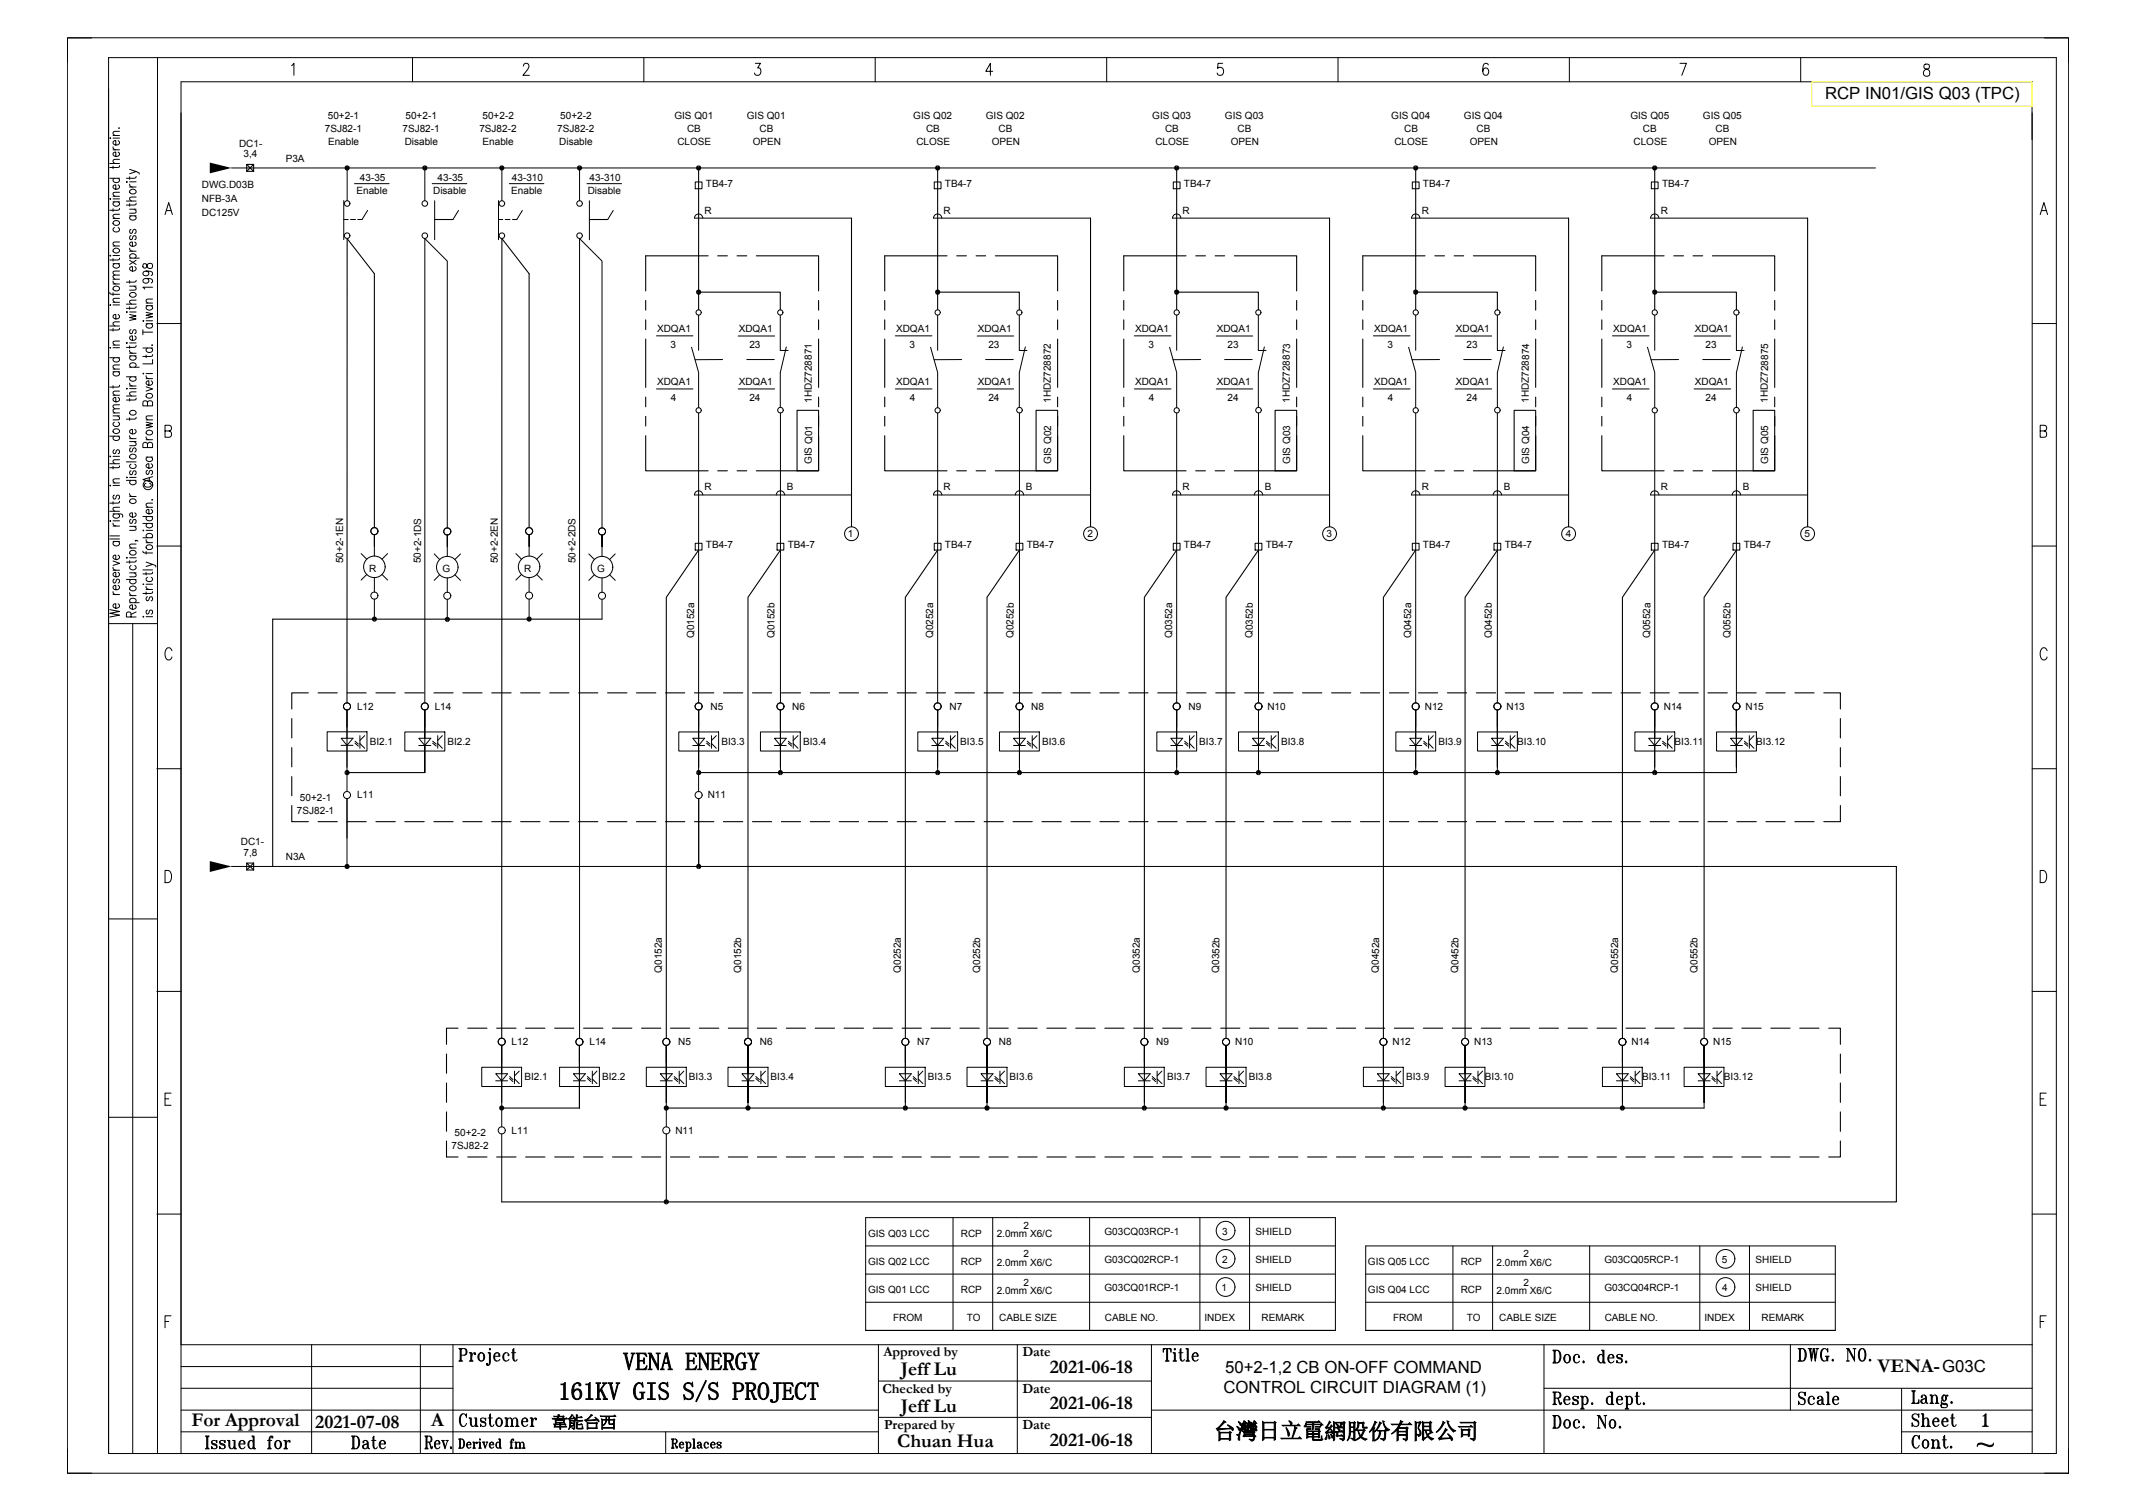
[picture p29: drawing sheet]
<svg xmlns="http://www.w3.org/2000/svg" width="297mm" height="210mm" viewBox="0 0 297 210" stroke-linecap="round" stroke-linejoin="round" font-family="sans-serif">
<defs><g id="words">
<g font-size="3.5">
<text x="86.6" y="190.4">VENA ENERGY</text>
<text x="77.6" y="194.5">161KV GIS S/S PROJECT</text>
</g>
<text font-size="3.1" x="168.8" y="200">台灣日立電網股份有限公司</text>
<g font-size="2.7">
<text x="125.2" y="191.1">Jeff Lu</text>
<text x="146" y="190.8">2021-06-18</text>
<text x="261.1" y="190.7">VENA-</text>
<text x="125.2" y="196.2">Jeff Lu</text>
<text x="146" y="195.9">2021-06-18</text>
<text x="26.6" y="198.2">For Approval</text>
<text x="43.8" y="198.4">2021-07-08</text>
<text x="59.9" y="198.2">A</text>
<text x="124.8" y="201.1">Chuan Hua</text>
<text x="146" y="200.9">2021-06-18</text>
</g>
<g font-size="2.3">
<text x="253.8" y="13.8">RCP IN01/GIS Q03 (TPC)</text>
<text x="170.4" y="190.8">50+2-1,2 CB ON-OFF COMMAND</text>
<text x="270" y="190.7">G03C</text>
<text x="170.1" y="193.6">CONTROL CIRCUIT DIAGRAM (1)</text>
</g>
<text font-size="2.2" x="76.7" y="198.3">韋能台西</text>
<g font-size="1.9">
<text x="122.8" y="188.5">Approved by</text>
<text x="142.2" y="188.5">Date</text>
<text x="122.7" y="193.5">Checked by</text>
<text x="142.2" y="193.5">Date</text>
<text x="122.9" y="198.6">Prepared by</text>
<text x="142.2" y="198.6">Date</text>
</g>
<g font-size="1.4">
<text x="45.6" y="16.5">50+2-1</text>
<text x="56.4" y="16.5">50+2-1</text>
<text x="67.1" y="16.5">50+2-2</text>
<text x="77.9" y="16.5">50+2-2</text>
<text x="93.8" y="16.5">GIS Q01</text>
<text x="103.8" y="16.5">GIS Q01</text>
<text x="127" y="16.5">GIS Q02</text>
<text x="137.1" y="16.5">GIS Q02</text>
<text x="160.2" y="16.5">GIS Q03</text>
<text x="170.3" y="16.5">GIS Q03</text>
<text x="193.5" y="16.5">GIS Q04</text>
<text x="203.6" y="16.5">GIS Q04</text>
<text x="226.7" y="16.5">GIS Q05</text>
<text x="236.8" y="16.5">GIS Q05</text>
<text x="33.2" y="20.4">DC1-</text>
<text x="33.9" y="21.8">3,4</text>
<text x="39.7" y="22.4">P3A</text>
<text x="45.2" y="18.3">7SJ82-1</text>
<text x="45.6" y="20.1">Enable</text>
<text x="56" y="18.3">7SJ82-1</text>
<text x="56.3" y="20.1">Disable</text>
<text x="66.7" y="18.3">7SJ82-2</text>
<text x="67.1" y="20.1">Enable</text>
<text x="77.5" y="18.3">7SJ82-2</text>
<text x="77.8" y="20.1">Disable</text>
<text x="94.2" y="20.1">CLOSE</text>
<text x="95.5" y="18.3">CB</text>
<text x="104.7" y="20.1">OPEN</text>
<text x="105.6" y="18.3">CB</text>
<text x="127.4" y="20.1">CLOSE</text>
<text x="128.8" y="18.3">CB</text>
<text x="137.9" y="20.1">OPEN</text>
<text x="138.8" y="18.3">CB</text>
<text x="160.7" y="20.1">CLOSE</text>
<text x="162" y="18.3">CB</text>
<text x="171.1" y="20.1">OPEN</text>
<text x="172.1" y="18.3">CB</text>
<text x="193.9" y="20.1">CLOSE</text>
<text x="195.2" y="18.3">CB</text>
<text x="204.4" y="20.1">OPEN</text>
<text x="205.3" y="18.3">CB</text>
<text x="227.1" y="20.1">CLOSE</text>
<text x="228.5" y="18.3">CB</text>
<text x="237.6" y="20.1">OPEN</text>
<text x="238.5" y="18.3">CB</text>
<text x="28.1" y="26.2">DWG.D03B</text>
<text x="28.1" y="30">DC125V</text>
<text x="28.1" y="28.1">NFB-3A</text>
<text x="49.6" y="26.9">Enable</text>
<text x="50" y="25.1">43-35</text>
<text x="60.2" y="26.9">Disable</text>
<text x="60.8" y="25.1">43-35</text>
<text x="71.1" y="26.9">Enable</text>
<text x="71.2" y="25.1">43-310</text>
<text x="81.7" y="26.9">Disable</text>
<text x="82" y="25.1">43-310</text>
<text x="98" y="29.7">R</text>
<text x="98.2" y="26">TB4-7</text>
<text x="131.2" y="29.7">R</text>
<text x="131.4" y="26">TB4-7</text>
<text x="164.4" y="29.7">R</text>
<text x="164.6" y="26">TB4-7</text>
<text x="197.7" y="29.7">R</text>
<text x="197.9" y="26">TB4-7</text>
<text x="230.9" y="29.7">R</text>
<text x="231.1" y="26">TB4-7</text>
<text x="91.4" y="46.1">XDQA1</text>
<text x="102.7" y="46.1">XDQA1</text>
<text x="124.6" y="46.1">XDQA1</text>
<text x="136" y="46.1">XDQA1</text>
<text x="157.8" y="46.1">XDQA1</text>
<text x="169.2" y="46.1">XDQA1</text>
<text x="191.1" y="46.1">XDQA1</text>
<text x="202.4" y="46.1">XDQA1</text>
<text x="224.3" y="46.1">XDQA1</text>
<text x="235.7" y="46.1">XDQA1</text>
<text x="91.4" y="53.5">XDQA1</text>
<text x="93.2" y="48.4">3</text>
<text x="102.7" y="53.5">XDQA1</text>
<text x="104.2" y="48.4">23</text>
<text x="124.6" y="53.5">XDQA1</text>
<text x="126.4" y="48.4">3</text>
<text x="136" y="53.5">XDQA1</text>
<text x="137.4" y="48.4">23</text>
<text x="157.8" y="53.5">XDQA1</text>
<text x="159.7" y="48.4">3</text>
<text x="169.2" y="53.5">XDQA1</text>
<text x="170.7" y="48.4">23</text>
<text x="191.1" y="53.5">XDQA1</text>
<text x="192.9" y="48.4">3</text>
<text x="202.4" y="53.5">XDQA1</text>
<text x="203.9" y="48.4">23</text>
<text x="224.3" y="53.5">XDQA1</text>
<text x="226.2" y="48.4">3</text>
<text x="235.7" y="53.5">XDQA1</text>
<text x="237.1" y="48.4">23</text>
<text x="93.3" y="55.8">4</text>
<text x="104.2" y="55.8">24</text>
<text x="112.9" y="56" transform="rotate(-90 112.9 56)">1HDZ728871</text>
<text x="126.5" y="55.8">4</text>
<text x="137.4" y="55.8">24</text>
<text x="146.1" y="56" transform="rotate(-90 146.1 56)">1HDZ728872</text>
<text x="159.7" y="55.8">4</text>
<text x="170.7" y="55.8">24</text>
<text x="179.4" y="56" transform="rotate(-90 179.4 56)">1HDZ728873</text>
<text x="193" y="55.8">4</text>
<text x="203.9" y="55.8">24</text>
<text x="212.6" y="56" transform="rotate(-90 212.6 56)">1HDZ728874</text>
<text x="226.2" y="55.8">4</text>
<text x="237.1" y="55.8">24</text>
<text x="245.8" y="56" transform="rotate(-90 245.8 56)">1HDZ728875</text>
<text x="112.9" y="64.5" transform="rotate(-90 112.9 64.5)">GIS Q01</text>
<text x="146.1" y="64.5" transform="rotate(-90 146.1 64.5)">GIS Q02</text>
<text x="179.4" y="64.5" transform="rotate(-90 179.4 64.5)">GIS Q03</text>
<text x="212.6" y="64.5" transform="rotate(-90 212.6 64.5)">GIS Q04</text>
<text x="245.8" y="64.5" transform="rotate(-90 245.8 64.5)">GIS Q05</text>
<text x="98" y="68.1">R</text>
<text x="109.4" y="68.1">B</text>
<text x="131.2" y="68.1">R</text>
<text x="142.6" y="68.1">B</text>
<text x="164.4" y="68.1">R</text>
<text x="175.9" y="68.1">B</text>
<text x="197.7" y="68.1">R</text>
<text x="209.1" y="68.1">B</text>
<text x="230.9" y="68.1">R</text>
<text x="242.3" y="68.1">B</text>
<text x="98.2" y="76.2">TB4-7</text>
<text x="109.5" y="76.2">TB4-7</text>
<text x="117.9" y="74.7">1</text>
<text x="131.4" y="76.2">TB4-7</text>
<text x="142.8" y="76.2">TB4-7</text>
<text x="151.2" y="74.7">2</text>
<text x="164.6" y="76.2">TB4-7</text>
<text x="176" y="76.2">TB4-7</text>
<text x="184.4" y="74.7">3</text>
<text x="197.9" y="76.2">TB4-7</text>
<text x="209.2" y="76.2">TB4-7</text>
<text x="217.7" y="74.7">4</text>
<text x="231.1" y="76.2">TB4-7</text>
<text x="242.5" y="76.2">TB4-7</text>
<text x="250.9" y="74.7">5</text>
<text x="47.7" y="78.3" transform="rotate(-90 47.7 78.3)">50+2-1EN</text>
<text x="51.3" y="79.5">R</text>
<text x="58.5" y="78.3" transform="rotate(-90 58.5 78.3)">50+2-1DS</text>
<text x="61.5" y="79.5">G</text>
<text x="69.2" y="78.3" transform="rotate(-90 69.2 78.3)">50+2-2EN</text>
<text x="72.9" y="79.5">R</text>
<text x="80" y="78.3" transform="rotate(-90 80 78.3)">50+2-2DS</text>
<text x="83" y="79.5">G</text>
<text x="96.5" y="88.7" transform="rotate(-90 96.5 88.7)">Q0152a</text>
<text x="107.7" y="88.7" transform="rotate(-90 107.7 88.7)">Q0152b</text>
<text x="129.8" y="88.7" transform="rotate(-90 129.8 88.7)">Q0252a</text>
<text x="140.9" y="88.7" transform="rotate(-90 140.9 88.7)">Q0252b</text>
<text x="163" y="88.7" transform="rotate(-90 163 88.7)">Q0352a</text>
<text x="174.2" y="88.7" transform="rotate(-90 174.2 88.7)">Q0352b</text>
<text x="196.2" y="88.7" transform="rotate(-90 196.2 88.7)">Q0452a</text>
<text x="207.4" y="88.7" transform="rotate(-90 207.4 88.7)">Q0452b</text>
<text x="229.5" y="88.7" transform="rotate(-90 229.5 88.7)">Q0552a</text>
<text x="240.6" y="88.7" transform="rotate(-90 240.6 88.7)">Q0552b</text>
<text x="49.6" y="98.6">L12</text>
<text x="60.4" y="98.6">L14</text>
<text x="98.8" y="98.6">N5</text>
<text x="110.2" y="98.6">N6</text>
<text x="132" y="98.6">N7</text>
<text x="143.4" y="98.6">N8</text>
<text x="165.3" y="98.6">N9</text>
<text x="176.2" y="98.6">N10</text>
<text x="198.1" y="98.6">N12</text>
<text x="209.5" y="98.6">N13</text>
<text x="231.3" y="98.6">N14</text>
<text x="242.7" y="98.6">N15</text>
<text x="51.4" y="103.5">BI2.1</text>
<text x="62.2" y="103.5">BI2.2</text>
<text x="100.3" y="103.5">BI3.3</text>
<text x="111.7" y="103.5">BI3.4</text>
<text x="133.5" y="103.5">BI3.5</text>
<text x="144.9" y="103.5">BI3.6</text>
<text x="166.8" y="103.5">BI3.7</text>
<text x="178.1" y="103.5">BI3.8</text>
<text x="200" y="103.5">BI3.9</text>
<text x="211" y="103.5">BI3.10</text>
<text x="232.8" y="103.5">BI3.11</text>
<text x="244.2" y="103.5">BI3.12</text>
<text x="41.3" y="113.1">7SJ82-1</text>
<text x="41.7" y="111.3">50+2-1</text>
<text x="49.6" y="111">L11</text>
<text x="98.4" y="111">N11</text>
<text x="33.5" y="117.5">DC1-</text>
<text x="33.9" y="118.9">7,8</text>
<text x="39.7" y="119.5">N3A</text>
<text x="92" y="135.2" transform="rotate(-90 92 135.2)">Q0152a</text>
<text x="103.1" y="135.2" transform="rotate(-90 103.1 135.2)">Q0152b</text>
<text x="125.3" y="135.2" transform="rotate(-90 125.3 135.2)">Q0252a</text>
<text x="136.3" y="135.2" transform="rotate(-90 136.3 135.2)">Q0252b</text>
<text x="158.5" y="135.2" transform="rotate(-90 158.5 135.2)">Q0352a</text>
<text x="169.5" y="135.2" transform="rotate(-90 169.5 135.2)">Q0352b</text>
<text x="191.7" y="135.2" transform="rotate(-90 191.7 135.2)">Q0452a</text>
<text x="202.8" y="135.2" transform="rotate(-90 202.8 135.2)">Q0452b</text>
<text x="225" y="135.2" transform="rotate(-90 225 135.2)">Q0552a</text>
<text x="236" y="135.2" transform="rotate(-90 236 135.2)">Q0552b</text>
<text x="71.1" y="145.2">L12</text>
<text x="82" y="145.3">L14</text>
<text x="94.3" y="145.3">N5</text>
<text x="105.7" y="145.3">N6</text>
<text x="127.5" y="145.3">N7</text>
<text x="138.9" y="145.3">N8</text>
<text x="160.8" y="145.3">N9</text>
<text x="171.7" y="145.3">N10</text>
<text x="193.6" y="145.3">N12</text>
<text x="205" y="145.3">N13</text>
<text x="226.8" y="145.3">N14</text>
<text x="238.2" y="145.3">N15</text>
<text x="72.9" y="150.1">BI2.1</text>
<text x="83.7" y="150.1">BI2.2</text>
<text x="95.8" y="150.1">BI3.3</text>
<text x="107.2" y="150.1">BI3.4</text>
<text x="129" y="150.1">BI3.5</text>
<text x="140.4" y="150.1">BI3.6</text>
<text x="162.3" y="150.1">BI3.7</text>
<text x="173.6" y="150.1">BI3.8</text>
<text x="195.5" y="150.1">BI3.9</text>
<text x="206.5" y="150.1">BI3.10</text>
<text x="228.3" y="150.1">BI3.11</text>
<text x="239.7" y="150.1">BI3.12</text>
<text x="62.8" y="159.7">7SJ82-2</text>
<text x="63.2" y="157.9">50+2-2</text>
<text x="71.1" y="157.6">L11</text>
<text x="93.9" y="157.6">N11</text>
<text x="120.7" y="171.9">GIS Q03 LCC</text>
<text x="133.6" y="171.9">RCP</text>
<text x="138.6" y="172">2.0mm X6/C</text>
<text x="142.3" y="170.8">2</text>
<text x="153.6" y="171.7">G03CQ03RCP-1</text>
<text x="169.9" y="171.7">3</text>
<text x="174.6" y="171.7">SHIELD</text>
<text x="120.7" y="179.7">GIS Q01 LCC</text>
<text x="120.7" y="175.8">GIS Q02 LCC</text>
<text x="133.6" y="175.8">RCP</text>
<text x="133.6" y="179.7">RCP</text>
<text x="138.6" y="175.9">2.0mm X6/C</text>
<text x="138.6" y="179.8">2.0mm X6/C</text>
<text x="142.3" y="174.7">2</text>
<text x="142.3" y="178.7">2</text>
<text x="153.6" y="175.6">G03CQ02RCP-1</text>
<text x="153.6" y="179.5">G03CQ01RCP-1</text>
<text x="169.8" y="179.5">1</text>
<text x="169.9" y="175.6">2</text>
<text x="174.6" y="179.5">SHIELD</text>
<text x="174.6" y="175.6">SHIELD</text>
<text x="190.2" y="179.7">GIS Q04 LCC</text>
<text x="190.2" y="175.8">GIS Q05 LCC</text>
<text x="203.1" y="175.8">RCP</text>
<text x="203.1" y="179.7">RCP</text>
<text x="208.1" y="175.9">2.0mm X6/C</text>
<text x="208.1" y="179.8">2.0mm X6/C</text>
<text x="211.8" y="174.7">2</text>
<text x="211.8" y="178.7">2</text>
<text x="223.1" y="179.5">G03CQ04RCP-1</text>
<text x="223.1" y="175.6">G03CQ05RCP-1</text>
<text x="239.4" y="175.6">5</text>
<text x="239.5" y="179.5">4</text>
<text x="244.1" y="179.5">SHIELD</text>
<text x="244.1" y="175.6">SHIELD</text>
<text x="124.2" y="183.6">FROM</text>
<text x="134.4" y="183.6">TO</text>
<text x="138.9" y="183.6">CABLE SIZE</text>
<text x="153.6" y="183.6">CABLE NO.</text>
<text x="167.5" y="183.6">INDEX</text>
<text x="175.4" y="183.6">REMARK</text>
<text x="193.7" y="183.6">FROM</text>
<text x="203.9" y="183.6">TO</text>
<text x="208.5" y="183.6">CABLE SIZE</text>
<text x="223.1" y="183.6">CABLE NO.</text>
<text x="237" y="183.6">INDEX</text>
<text x="244.9" y="183.6">REMARK</text>
</g>
</g></defs>
<g fill="none" stroke="#000" stroke-width=".14">
<path d="M9.4 5.3h278.2v199.5h-278.2zM12.7 5.3h-3.3v3.3M15.1 8h270.8v194h-270.8zM15.3 19.1v.1zM15.7 19.2h.9M15.7 18.8h.9M16.4 19.5a.31 .31 0 0 1 .2 .3 .31 .31 0 0 1-.2 .3l-.2 .1a.36 .36 0 0 1-.4-.1 .36 .36 0 0 1 0-.5l.3-.1v.7M16.6 17.8h-.1M16.6 18.3h-.8l-.1 .3 .3 .2M21.9 8v193.9M40.5 9.1l.4-.3v1.7M57.4 8v3.4"/>
<path d="M72.8 9.2v-.2l.2-.2h.3l.2 .2a.62 .62 0 0 1-.1 .7l-.7 .8h.9M89.5 8v3.4M105 8.8h.7l-.3 .6a.52 .52 0 0 1 .4 .6 .52 .52 0 0 1-.6 .5l-.2-.1-.1-.3M121.7 8v3.4M138 9.9h-.9l.6-1.1v1.7M153.9 8v3.4M170 8.8h-.6l-.1 .7a.52 .52 0 0 1 .7 .1 .52 .52 0 0 1 0 .7 .52 .52 0 0 1-.7 0l-.1-.2M186 8v3.4M206.9 9v-.1l-.3-.1a.91 .91 0 0 0-.4 1.1v.3a.38 .38 0 0 0 .4 .3 .38 .38 0 0 0 .3-.3 .48 .48 0 0 0 0-.5 .48 .48 0 0 0-.5-.2l-.2 .4M218.2 8v3.4M233.6 8.8h.9l-.7 1.7M250.4 8v3.4"/>
<path d="M267.6 9a.37 .37 0 0 0 .1 .5 .56 .56 0 0 1 .6 .4 .56 .56 0 0 1-.3 .7 .49 .49 0 0 1-.6-.4 .49 .49 0 0 1 .4-.6l.3-.1a.37 .37 0 0 0 .1-.5l-.2-.1zM282.5 11.3v8.1M282.6 11.4h-257.4v190.6M282.6 15.7v186.3M284.3 5.3h3.3v3.3M15.3 35.5h.1zM15.3 24.8h1.3M15.3 22.7h1.3M15.3 27.6v.1zM15.7 23.1v.3M15.7 29v.4M15.7 35.9v.4"/>
<path d="M15.7 36.6h.9M15.7 35.5h.9M15.7 28h.9M15.7 27.6h.9M15.7 39.1a.36 .36 0 0 0 .4 .4M15.7 20.4a.36 .36 0 0 0 .4 .4M15.7 39.5h.9M15.7 38.8h.9M15.7 34.2h.9M15.7 30.4h.9M15.7 27.3h.9M15.7 20.8h.9"/>
<path d="M15.8 39.9a.43 .43 0 0 1 .5-.1 .43 .43 0 0 1 .3 .5 .43 .43 0 0 1-.6 .1 .43 .43 0 0 1-.2-.5zM15.8 34.7a.42 .42 0 0 1 .5-.2 .42 .42 0 0 1 .3 .5 .42 .42 0 0 1-.6 .2 .42 .42 0 0 1-.2-.5zM15.8 30.8a.43 .43 0 0 1 .5-.2 .43 .43 0 0 1 .3 .6 .43 .43 0 0 1-.6 .1 .43 .43 0 0 1-.2-.5zM15.9 36.6a.29 .29 0 0 0-.2 .3 .29 .29 0 0 0 .2 .3 .41 .41 0 0 0 .5 0 .41 .41 0 0 0 .2-.4l-.2-.2M15.9 31.6a.31 .31 0 0 0-.2 .3 .31 .31 0 0 0 .2 .3h.2a.36 .36 0 0 0 .4-.1 .36 .36 0 0 0 .1-.4l-.2-.1M15.9 28l-.1 .2a.44 .44 0 0 0 .3 .5 .44 .44 0 0 0 .5-.3v-.2l-.2-.2M15.9 24.8a.29 .29 0 0 0-.2 .3 .29 .29 0 0 0 .2 .2l.2 .1a.36 .36 0 0 0 .4-.1 .36 .36 0 0 0 .1-.4l-.2-.1M16.4 25.7a.29 .29 0 0 1 .2 .3 .29 .29 0 0 1-.2 .3h-.2a.36 .36 0 0 1-.4-.1 .36 .36 0 0 1 0-.4l.3-.1v.6M16.4 21.1a.29 .29 0 0 1 .2 .3 .29 .29 0 0 1-.2 .3h-.2a.36 .36 0 0 1-.4-.1 .36 .36 0 0 1 0-.4l.3-.1v.6M16.6 35.9v.2h-.2h-1.1M16.6 29v.2h-.2h-1.1M16.6 23v.2l-.2 .1h-1.1"/>
<path d="M16.6 38.2l-.8 .1-.1 .2 .3 .3M16.6 37.7h-.8l-.1 .3 .3 .2M16.6 33.6l-.8 .1-.1 .2 .3 .3M16.6 29.8h-.8l-.1 .3 .3 .3M16.6 26.7l-.8 .1-.1 .2 .3 .3M16.6 22.1l-.8 .1-.1 .3 .3 .2M17.6 25.3h.1zM17.6 27.9h1.3M18 23.5l.9 .3-.9 .4M18 24.6v.3M18 28.3v.4M18 39v.4"/>
<path d="M18 39.8h.9M18 35.9h1.4M18 30h.9M18 29.1h.9M18 25.3h.9M18 36.2l.9 .6M18 34.9h.9M18 26h.9M18 34.5a.39 .39 0 0 0 .4 .4M18 25.6a.36 .36 0 0 0 .4 .4M18.1 26.5a.42 .42 0 0 1 .5-.2 .42 .42 0 0 1 .3 .5 .42 .42 0 0 1-.6 .2 .42 .42 0 0 1-.2-.5zM18.2 35.9l-.1-.1a.44 .44 0 0 1 .3-.6 .44 .44 0 0 1 .5 .3v.2l-.2 .2"/>
<path d="M18.2 32.8a.29 .29 0 0 0-.2 .2 .29 .29 0 0 0 .2 .3h.1l.2-.5h.2a.29 .29 0 0 1 .2 .2 .29 .29 0 0 1-.2 .3M18.2 31.9a.31 .31 0 0 0-.2 .3 .31 .31 0 0 0 .2 .3l.2-.2 .1-.4h.2a.31 .31 0 0 1 .2 .3 .31 .31 0 0 1-.2 .3M18.2 30l-.1 .1a.44 .44 0 0 0 .3 .5 .44 .44 0 0 0 .5-.2v-.2l-.2-.2M18.7 39.8l.2 .2v.3h-.9M18.7 29.1l.2 .2v.3h-.9M18.7 37.1a.31 .31 0 0 1 .2 .2 .31 .31 0 0 1-.2 .3l-.2 .1a.36 .36 0 0 1-.4-.1 .36 .36 0 0 1 0-.4l.3-.1v.6M18.7 33.6l.2 .1a.44 .44 0 0 1-.3 .6 .44 .44 0 0 1-.6-.3l.2-.3 .2-.1v.6M18.9 39v.1l-.2 .1h-1.1M18.9 28.2v.3h-.2h-1.1M18.9 24.5v.2l-.2 .1h-1.1M18.9 23.8l.5 .2v.2M18.9 36.2l-.9 .6"/>
<path d="M18.9 27.4h-.8l-.1 .3 .3 .2M19.9 36.7a.34 .34 0 0 0 0 .4 .34 .34 0 0 0 .3 .2l.1-.1a.54 .54 0 0 1 .3-.5 .54 .54 0 0 1 .5 0 .43 .43 0 0 1-.3 .6 .43 .43 0 0 1-.4-.5l-.2-.2zM20.3 38.7a.35 .35 0 0 1 .4 .4 .39 .39 0 0 1-.6 .3 .39 .39 0 0 1 0-.7h.2a.63 .63 0 0 1 .9 .4l-.2 .2M20.3 37.7a.35 .35 0 0 1 .4 .3 .39 .39 0 0 1-.6 .4 .39 .39 0 0 1 0-.7h.2a.63 .63 0 0 1 .9 .4l-.2 .2M21.2 39.9h-1.3l.2 .3M22.9 29.8l.6-1.6 .5 1.6M23.1 29.3h.7M32.2 23.3h228.6M47.8 30.5h.6M47.8 27.9v5.4M48.3 23.3v4.6M48.7 30.5h.7"/>
<path d="M49.3 25.5h4.8M51.1 29.2l-.8 1.3h-.6M59.1 23.3v4.6M60.1 25.5h4.8M60.4 27.9v5.4M63.8 29.2l-.8 1.3M69.3 30.5h.6M69.3 27.9v5.4M69.8 23.3v4.6M70.3 30.5h.6M70.8 25.5h4.8M72.6 29.2l-.7 1.3h-.6"/>
<path d="M80.6 23.3v4.6M81.6 25.5h4.8M82 27.9v5.4M85.3 29.2l-.8 1.3M96.7 25.3h.9v.9h-.9zM97.7 30.3a.58 .58 0 0 0-.6-.6 .58 .58 0 0 0-.5 .6h21.8M129.9 25.3h.9v.9h-.9zM131 30.3a.58 .58 0 0 0-.6-.6 .58 .58 0 0 0-.6 .6h21.8M163.1 25.3h1v.9h-1zM164.2 30.3a.58 .58 0 0 0-.6-.6 .58 .58 0 0 0-.6 .6h21.9M196.4 25.3h.9v.9h-.9zM197.4 30.3a.58 .58 0 0 0-.6-.6 .58 .58 0 0 0-.5 .6h21.8"/>
<path d="M229.6 25.3h1v.9h-1zM230.7 30.3a.58 .58 0 0 0-.6-.6 .58 .58 0 0 0-.6 .6h21.8M283.7 29.8l.5-1.6 .5 1.6M283.9 29.3h.6M15.3 48.3h.1zM15.3 42.4h.1zM15.3 40.6v.2l.2 .1h1.1M15.3 49.7h1.3M15.3 45.3h1.3M15.7 40.7v.4M15.7 45.7v.3M15.7 53.6v.3"/>
<path d="M15.7 57.8h.9M15.7 51.7h.9M15.7 48.3h.9M15.7 42.4h.9M15.7 57.4h.9M15.7 54.9h.9M15.7 51.3h.9M15.7 48h.9M15.7 42h.9M15.8 59.7a.43 .43 0 0 1 .5-.1 .43 .43 0 0 1 .3 .5 .43 .43 0 0 1-.6 .2 .43 .43 0 0 1-.2-.6zM15.9 58.7a.29 .29 0 0 0-.2 .3 .29 .29 0 0 0 .2 .2l.2 .1a.36 .36 0 0 0 .4-.1 .36 .36 0 0 0 .1-.4l-.2-.1M15.9 51.7a.29 .29 0 0 0-.2 .2 .29 .29 0 0 0 .2 .3l.2 .1a.36 .36 0 0 0 .4-.1 .36 .36 0 0 0 .1-.5h-.2"/>
<path d="M15.9 49.7a.29 .29 0 0 0-.2 .3 .29 .29 0 0 0 .2 .3h.2a.36 .36 0 0 0 .4-.1 .36 .36 0 0 0 .1-.4l-.2-.1M16.4 57.8l.2 .3v.2l-.9 .1M16.4 55.2a.29 .29 0 0 1 .2 .3 .29 .29 0 0 1-.2 .3 .41 .41 0 0 1-.5 0 .41 .41 0 0 1-.1-.5l.3-.1v.7M16.4 43.7a.31 .31 0 0 1 .2 .3 .31 .31 0 0 1-.2 .3h-.2a.36 .36 0 0 1-.4-.1 .36 .36 0 0 1 0-.4l.3-.1v.6M16.6 53.5v.3h-.2h-1.1M16.6 45.6v.2l-.2 .1h-1.1M16.6 56.8l-.8 .1-.1 .2 .3 .3M16.6 56.3h-.8l-.1 .3 .3 .2M16.6 54.4h-.8l-.1 .3 .3 .2M16.6 50.7l-.8 .1-.1 .2 .3 .3M16.6 47.4h-.8l-.1 .3 .3 .3M16.6 44.7l-.8 .1-.1 .3 .3 .2"/>
<path d="M16.6 41.5h-.8l-.1 .3 .3 .2M17.6 52.4h1.3M17.6 55h1.3M17.6 42.3h1.3M17.6 53.9v.2zM17.6 47.6v.1zM17.6 43.3v.1zM18 43.7l.9 .2-.9 .2 .9 .2-.9 .2M18 42.6v.4M18 48.1v.3M18 55.4v.3M18 58.1v.3"/>
<path d="M18 54h.9M18 51h1.4M18 49.5h.9M18 47.7h.9M18 43.4h.9M18 53.6h.9M18 49.1h.9M18 53.2a.36 .36 0 0 0 .4 .4M18 48.7a.36 .36 0 0 0 .4 .4M18.1 57.2a.43 .43 0 0 1 .5-.2 .43 .43 0 0 1 .3 .5 .43 .43 0 0 1-.6 .2 .43 .43 0 0 1-.2-.5zM18.1 40.8a.43 .43 0 0 1 .5-.2 .43 .43 0 0 1 .3 .6 .43 .43 0 0 1-.6 .1 .43 .43 0 0 1-.2-.5zM18.2 52.4a.29 .29 0 0 0-.2 .2 .29 .29 0 0 0 .2 .3 .41 .41 0 0 0 .5 0 .41 .41 0 0 0 .2-.4l-.2-.1"/>
<path d="M18.2 51a.31 .31 0 0 1-.2-.2 .31 .31 0 0 1 .2-.3l.2-.1a.36 .36 0 0 1 .4 .1 .36 .36 0 0 1 .1 .4l-.2 .1M18.2 49.5a.29 .29 0 0 0-.2 .2 .29 .29 0 0 0 .2 .3l.2 .1a.36 .36 0 0 0 .4-.1 .36 .36 0 0 0 .1-.5h-.2M18.2 45.8a.32 .32 0 0 0-.1 .5h.2l.2-.4 .2-.1a.32 .32 0 0 1 .2 .5l-.2 .1M18.7 59.7a.31 .31 0 0 1 .2 .3 .31 .31 0 0 1-.2 .3h-.2a.36 .36 0 0 1-.4-.1 .36 .36 0 0 1 0-.4l.3-.1v.6M18.7 46.7a.31 .31 0 0 1 .2 .3 .31 .31 0 0 1-.2 .3h-.2a.36 .36 0 0 1-.4-.1 .36 .36 0 0 1 0-.4l.3-.1v.6M18.9 58v.2h-.2h-1.1M18.9 55.3v.3h-.2h-1.1M18.9 48v.2l-.2 .1h-1.1M18.9 42.6v.2h-.2h-1.1M18.9 54.5h-.8l-.1 .3 .3 .2M18.9 41.7l-.8 .1-.1 .2 .3 .3M19.9 44.6h.1z"/>
<path d="M19.9 48.4h1.3M19.9 46.2h1.3M19.9 45.8v.7M19.9 51.9v.1zM20.3 58.7l.9 .2-.9 .2 .9 .2-.9 .2M20.3 53.8l.9 .3-.9 .3M20.3 43.4l.9 .2-.9 .2 .9 .2-.9 .2M20.3 49.4v.3M20.3 51.9h.9M20.3 45h.9M20.3 44.6h.9M20.3 42.5h.9"/>
<path d="M20.3 58.4h.9M20.3 52.6h.9M20.3 42.1h.9M20.3 52.2a.36 .36 0 0 0 .4 .4M20.4 59.9a.43 .43 0 0 1 .5-.1 .43 .43 0 0 1 .2 .5 .43 .43 0 0 1-.5 .2 .43 .43 0 0 1-.2-.6zM20.4 54.8a.43 .43 0 0 1 .5-.1 .43 .43 0 0 1 .2 .5 .43 .43 0 0 1-.5 .2 .43 .43 0 0 1-.2-.6zM20.5 56l.1-.3h.5l.1 .3v.4h-1.3v-.4a.33 .33 0 0 1 .3-.3 .33 .33 0 0 1 .3 .3v.4M20.5 48.4a.31 .31 0 0 0-.2 .3 .31 .31 0 0 0 .2 .2l.2 .1a.36 .36 0 0 0 .4-.1 .36 .36 0 0 0 0-.4l-.1-.1M20.5 45a.31 .31 0 0 0-.2 .3 .31 .31 0 0 0 .2 .3h.2a.36 .36 0 0 0 .4-.1 .36 .36 0 0 0 0-.4l-.1-.1M20.5 42.5a.29 .29 0 0 0-.2 .3 .29 .29 0 0 0 .2 .2 .41 .41 0 0 0 .5 .1 .41 .41 0 0 0 .1-.5l-.1-.1M21 52.9a.31 .31 0 0 1 .2 .3 .31 .31 0 0 1-.2 .3h-.2a.36 .36 0 0 1-.4-.1 .36 .36 0 0 1 0-.4l.3-.1v.6M21.1 47.9v.1"/>
<path d="M21.2 50v.6h-1.3M21.2 49.3l-.1 .2h-.1h-1.1M21.2 57.8h-.8l-.1 .3 .3 .3M21.2 41.6h-.8l-.1 .3 .3 .2M21.8 45h3.4M22.9 59.9h.6a.4 .4 0 0 0 .4-.4 .4 .4 0 0 0-.4-.4h-.6v1.7h.6a.45 .45 0 0 0 .4-.5 .45 .45 0 0 0-.4-.4M91.3 46.7h5M91.3 54.1h5M96.2 48.3l.9 3.5v4.9M97.1 43.8v4.9M97.1 57.4v40.3M100.5 50h-3.9"/>
<path d="M102.6 46.7h5.1M102.6 54.1h5.1M103.8 50h3.9M108.5 43.8v4.9h1.1M108.5 57.4v40.3M109.3 48.2l-.8 3.6v4.8M124.5 46.7h5.1M124.5 54.1h5.1M129.4 48.3l1 3.5v4.9M130.4 43.8v4.9M130.4 57.4v40.3M133.7 50h-3.8"/>
<path d="M135.9 46.7h5M135.9 54.1h5M137 50h3.9M141.7 43.8v4.9h1.1M141.8 57.4v40.3M142.6 48.2l-.9 3.6v4.8M157.7 46.7h5.1M157.7 54.1h5.1M162.6 48.3l1 3.5v4.9M163.6 43.8v4.9M163.6 57.4v40.3M166.9 50h-3.8"/>
<path d="M169.1 46.7h5.1M169.1 54.1h5.1M170.3 50h3.8M175 43.8v4.9h1M175 57.4v40.3M175.8 48.2l-.8 3.6v4.8M191 46.7h5.1M191 54.1h5.1M195.9 48.3l.9 3.5v4.9M196.8 43.8v4.9M196.8 57.4v40.3M200.2 50h-3.9"/>
<path d="M202.3 46.7h5.1M202.3 54.1h5.1M203.5 50h3.8M208.2 43.8v4.9h1.1M208.2 57.4v40.3M209 48.2l-.8 3.6v4.8M224.2 46.7h5.1M224.2 54.1h5.1M229.1 48.3l1 3.5v4.9M230.1 43.8v4.9M230.1 57.4v40.3M233.4 50h-3.8"/>
<path d="M235.6 46.7h5M235.6 54.1h5M236.8 50h3.8M241.4 43.8v4.9h1.1M241.4 57.4v40.3M242.3 48.2l-.9 3.6v4.8M282.6 45h3.3M283.7 59.9h.6a.4 .4 0 0 0 .3-.4 .4 .4 0 0 0-.3-.4h-.6v1.7h.6a.45 .45 0 0 0 .3-.5 .45 .45 0 0 0-.3-.4M15.3 72.4h.1zM15.3 67.5h.1zM15.3 63.4h.1zM15.3 60.6h1.3"/>
<path d="M15.3 74.9h1.3M15.3 74.5h1.3M15.3 71.1h1.3M15.3 64.4h1.3M15.7 78l.9 .3-.9 .3M15.7 71.4l1.2 .1 .2 .1-.1 .3M15.7 75.3h.9M15.7 72.4h.9M15.7 64.8v.4M15.7 69.7v.4M15.7 67.5h.9M15.7 63.4h.9"/>
<path d="M15.7 78.8a.36 .36 0 0 0 .4 .4M15.7 72.7a.36 .36 0 0 0 .4 .4M15.7 79.2h.9M15.7 73.1h.9M15.7 67.1h.9M15.9 75.3a.31 .31 0 0 0-.2 .2 .31 .31 0 0 0 .2 .3l.2 .1a.36 .36 0 0 0 .4-.1 .36 .36 0 0 0 .1-.4l-.2-.1M15.9 71.4l-.1 .1a.44 .44 0 0 0 .3 .6 .44 .44 0 0 0 .5-.3v-.2l-.2-.2M15.9 68.8a.32 .32 0 0 0-.1 .5h.2l.2-.4 .2-.1a.32 .32 0 0 1 .2 .5l-.2 .1M15.9 62.5a.29 .29 0 0 0-.2 .3 .29 .29 0 0 0 .2 .3l.1-.1 .2-.4 .2-.1a.29 .29 0 0 1 .2 .3 .29 .29 0 0 1-.2 .3M15.9 60.6a.29 .29 0 0 0-.2 .3 .29 .29 0 0 0 .2 .3h.2a.36 .36 0 0 0 .4-.1 .36 .36 0 0 0 .1-.4l-.2-.1M16.4 79.5a.31 .31 0 0 1 .2 .3 .31 .31 0 0 1-.2 .3l-.2 .1a.36 .36 0 0 1-.4-.1 .36 .36 0 0 1 0-.4l.3-.2v.7M16.4 77.2l.2 .1a.44 .44 0 0 1-.3 .5 .44 .44 0 0 1-.6-.3l.1-.3h.3v.6"/>
<path d="M16.6 69.7v.2h-.2h-1.1M16.6 64.7v.3h-.2h-1.1M16.6 70.5h-.8l-.1 .3 .3 .3M16.6 66.5l-.8 .1-.1 .3 .3 .2M16.6 63.9h-.8l-.1 .3 .3 .2M17.6 66.8h1.3M17.6 64.2h1.3M17.6 77.5v.1zM17.6 66.3v.1zM18 79.6h.9M18 77.9v.4M18 77.5h.9"/>
<path d="M18 73.2h.9M18 66.4h.9M18 61.4h.9M18 76.2h.9M18 69h.9M18 61h.9M18 68.6a.36 .36 0 0 0 .4 .4M18 60.6a.36 .36 0 0 0 .4 .4M18.1 76.6a.43 .43 0 0 1 .5-.1 .43 .43 0 0 1 .3 .5 .43 .43 0 0 1-.6 .2 .43 .43 0 0 1-.2-.6zM18.1 69.5a.43 .43 0 0 1 .5-.2 .43 .43 0 0 1 .3 .5 .43 .43 0 0 1-.6 .2 .43 .43 0 0 1-.2-.5zM18.1 63.3a.43 .43 0 0 1 .5-.2 .43 .43 0 0 1 .3 .5 .43 .43 0 0 1-.6 .2 .43 .43 0 0 1-.2-.5zM18.2 78.6a.29 .29 0 0 0-.2 .3 .29 .29 0 0 0 .2 .2 .41 .41 0 0 0 .5 .1 .41 .41 0 0 0 .2-.5l-.2-.1"/>
<path d="M18.2 72.2a.32 .32 0 0 0-.1 .5h.2l.2-.5h.2a.32 .32 0 0 1 .2 .5h-.2M18.2 66.8l-.1 .1a.44 .44 0 0 0 .3 .5 .44 .44 0 0 0 .5-.3v-.1l-.2-.2M18.2 65.4a.32 .32 0 0 0-.1 .5h.2l.2-.4 .2-.1a.32 .32 0 0 1 .2 .5l-.2 .1M18.2 64.5a.29 .29 0 0 0-.2 .3 .29 .29 0 0 0 .2 .3h.2a.36 .36 0 0 0 .4-.1 .36 .36 0 0 0 .1-.4l-.2-.1M18.2 62.2a.31 .31 0 0 0-.2 .3 .31 .31 0 0 0 .2 .3h.1l.2-.5 .2-.1a.31 .31 0 0 1 .2 .3 .31 .31 0 0 1-.2 .3M18.7 79.6l.2 .3v.2l-.9 .1M18.7 73.2l.2 .2v.3h-.9M18.7 61.4l.2 .2v.3h-.9M18.7 71.3a.29 .29 0 0 1 .2 .3 .29 .29 0 0 1-.2 .2l-.2 .1a.36 .36 0 0 1-.4-.1 .36 .36 0 0 1 0-.4l.3-.1v.6M18.9 75.1v.1v-.1l.3 .1M18.9 77.9v.2h-.2h-1.1M18.9 75.6l-.8 .1-.1 .2 .3 .3"/>
<path d="M19.9 73.7h.1zM19.9 76.6v.2l.2 .1h1.1M19.9 72.7h1.3M19.9 71.8h1.3M19.9 79.2h1.3M19.9 74.7h1.3M20.3 67.2a.28 .28 0 0 0-.2 .3 .28 .28 0 0 0 .3 .2h.3a.28 .28 0 0 0 .3-.2 .28 .28 0 0 0-.2-.3M20.3 78.1l.9 .3-.9 .3M20.3 76.6v.4M20.3 79.5v.4M20.3 73.7h.9M20.3 63.5h.9"/>
<path d="M20.3 75.4h.9M20.3 70.5h.9M20.3 61.1h.9M20.3 75a.39 .39 0 0 0 .4 .4M20.3 60.7a.36 .36 0 0 0 .4 .4M20.4 75.9a.43 .43 0 0 1 .5-.2 .43 .43 0 0 1 .2 .5 .43 .43 0 0 1-.5 .2 .43 .43 0 0 1-.2-.5zM20.5 74.7a.29 .29 0 0 1-.2-.2 .29 .29 0 0 1 .2-.3l.2-.1a.36 .36 0 0 1 .4 .1 .36 .36 0 0 1 0 .5h-.1M20.5 72.7a.29 .29 0 0 0-.2 .3 .29 .29 0 0 0 .2 .3 .41 .41 0 0 0 .5 0 .41 .41 0 0 0 .1-.4l-.1-.2M20.5 71.8a.29 .29 0 0 0-.2 .3 .29 .29 0 0 0 .2 .2l.2 .1a.36 .36 0 0 0 .4-.1 .36 .36 0 0 0 0-.4l-.1-.1M20.5 65.4a.31 .31 0 0 0-.2 .3 .31 .31 0 0 0 .2 .2h.1l.2-.5h.2a.31 .31 0 0 1 .2 .3 .31 .31 0 0 1-.2 .2M20.5 63.5a.29 .29 0 0 0-.2 .3 .29 .29 0 0 0 .2 .3 .41 .41 0 0 0 .5 0 .41 .41 0 0 0 .1-.5l-.1-.1M20.5 61.7a.37 .37 0 0 1 .4-.2 .37 .37 0 0 1 .3 .2v.5h-1.3v-.6l.2-.1 .3 .1 .1 .6"/>
<path d="M20.8 66.4v.5M21 70.8a.29 .29 0 0 1 .2 .3 .29 .29 0 0 1-.2 .3 .41 .41 0 0 1-.5 0 .41 .41 0 0 1-.1-.5l.3-.1v.6M21 64.5a.29 .29 0 0 1 .2 .2 .29 .29 0 0 1-.2 .3 .41 .41 0 0 1-.5 0 .41 .41 0 0 1-.1-.4l.3-.1v.6M21.1 69.4l.1 .1h-.1M21.2 79.5l-.1 .2-.1 .1h-1.1M21.2 78.4l.5 .2v.2M21.2 66.2l-1.3 .5 1.3 .4M21.2 69.9l-.8 .1-.1 .2 .3 .3M21.8 75.9h3.4M50.2 76.9l.8 .8M51 79.8l-.8 .8M52.1 75.9v-1.6v3"/>
<path d="M53.1 79.8l.8 .8M53.9 76.9l-.8 .8M60.4 77l.7 .8M61.1 79.9l-.7 .8M62.2 73.3v-37l-3.1-3.1v64.5M62.2 76v-1.6v2.9M63.3 79.9l.7 .8M64 77l-.7 .8M71.7 76.9l.8 .8M72.5 79.8l-.8 .8M73.6 75.9v-1.6v3M74.6 79.8l.8 .8"/>
<path d="M75.4 76.9l-.8 .8M81.9 77l.7 .8M82.6 79.9l-.7 .8M83.7 73.3v-37l-3.1-3.1v111.1M83.7 76v-1.6v2.9M84.8 79.9l.7 .8M85.5 77l-.7 .8M96.7 75.5h.9v.9h-.9zM97.7 68.8a.58 .58 0 0 0-.6-.6 .58 .58 0 0 0-.5 .6h21.8M107.9 68.8a.58 .58 0 0 1 .6-.6 .58 .58 0 0 1 .6 .6M108 75.5h1v.9h-1zM129.9 75.5h.9v.9h-.9z"/>
<path d="M131 68.8a.58 .58 0 0 0-.6-.6 .58 .58 0 0 0-.6 .6h21.8M141.2 68.8a.58 .58 0 0 1 .6-.6 .58 .58 0 0 1 .5 .6M141.3 75.5h.9v.9h-.9zM163.1 75.5h1v.9h-1zM164.2 68.8a.58 .58 0 0 0-.6-.6 .58 .58 0 0 0-.6 .6h21.9M174.4 68.8a.58 .58 0 0 1 .6-.6 .58 .58 0 0 1 .6 .6M174.5 75.5h1v.9h-1zM196.4 75.5h.9v.9h-.9zM197.4 68.8a.58 .58 0 0 0-.6-.6 .58 .58 0 0 0-.5 .6h21.8M207.6 68.8a.58 .58 0 0 1 .6-.6 .58 .58 0 0 1 .6 .6M207.7 75.5h1v.9h-1zM229.6 75.5h1v.9h-1z"/>
<path d="M230.7 68.8a.58 .58 0 0 0-.6-.6 .58 .58 0 0 0-.6 .6h21.8M240.9 68.8a.58 .58 0 0 1 .5-.6 .58 .58 0 0 1 .6 .6M241 75.5h.9v.9h-.9zM282.6 75.9h3.3M15.1 86.7h6.7M15.3 84.7l1.3 .3-1.3 .2 1.3 .3-1.3 .3M15.7 82.2a.36 .36 0 0 0 .4 .4M15.7 82.6h.9M15.9 80.5a.29 .29 0 0 0-.2 .3 .29 .29 0 0 0 .2 .2l.2-.1 .1-.4h.2a.29 .29 0 0 1 .2 .3 .29 .29 0 0 1-.2 .2M16.4 83.9a.29 .29 0 0 1 .2 .3 .29 .29 0 0 1-.2 .3 .41 .41 0 0 1-.5 0 .41 .41 0 0 1-.1-.5l.3-.1v.6M16.4 81.3a.31 .31 0 0 1 .2 .3 .31 .31 0 0 1-.2 .3l-.2 .1a.36 .36 0 0 1-.4-.1 .36 .36 0 0 1 0-.4l.3-.2v.7M17.6 80.5h1.3"/>
<path d="M18 83.8h1.4M18 82.8h.9M18 82.4a.36 .36 0 0 0 .4 .4M18.1 81.6a.43 .43 0 0 1 .5-.2 .43 .43 0 0 1 .3 .6 .43 .43 0 0 1-.6 .1 .43 .43 0 0 1-.2-.5zM18.2 85.8v-.5a.33 .33 0 0 0-.3-.3 .33 .33 0 0 0-.3 .3v.5h1.3M18.2 83.8a.31 .31 0 0 1-.2-.3 .31 .31 0 0 1 .2-.3l.2-.1a.36 .36 0 0 1 .4 .1 .36 .36 0 0 1 .1 .5l-.2 .1M18.2 80.5l-.1 .1a.44 .44 0 0 0 .3 .6 .44 .44 0 0 0 .5-.3v-.2l-.2-.2M18.5 86.7v115.3M18.7 84.1a.29 .29 0 0 1 .2 .2 .29 .29 0 0 1-.2 .3 .41 .41 0 0 1-.5 0 .41 .41 0 0 1-.1-.4l.3-.1v.6M18.9 85l-.7 .4M19.9 81.2h.1zM19.9 85.6v.2z"/>
<path d="M20.3 85.7h.9M20.3 82.3v.3M20.3 81.2h.9M20.3 81.9h.9M20.3 81.5a.39 .39 0 0 0 .4 .4M20.5 84.8a.32 .32 0 0 0-.1 .5h.2l.2-.5h.2a.32 .32 0 0 1 .1 .5h-.1M20.5 82.9a.31 .31 0 0 0-.2 .3 .31 .31 0 0 0 .2 .3l.2-.1 .1-.4 .2-.1a.31 .31 0 0 1 .2 .3 .31 .31 0 0 1-.2 .3M20.5 80.2a.29 .29 0 0 0-.2 .3 .29 .29 0 0 0 .2 .3h.2a.36 .36 0 0 0 .4-.1 .36 .36 0 0 0 0-.4l-.1-.1M21.2 82.2l-.1 .2-.1 .1h-1.1M23.9 90.4a.45 .45 0 0 0-.4-.4 .45 .45 0 0 0-.5 .4 1.07 1.07 0 0 0 .3 1.3 .49 .49 0 0 0 .6-.4M48.2 98.7v11.3M52.1 80.3v2"/>
<path d="M52.1 83.3v2.8M59.1 98.7v2.3M62.2 80.3v2M62.2 83.3v2.8M73.6 80.3v2M73.6 83.3v2.8M83.7 80.3v2M83.7 83.3v2.8M130.4 98.7v2.3M163.6 98.7v2.3M196.8 98.7v2.3M230.1 98.7v2.3"/>
<path d="M284.6 90.4a.45 .45 0 0 0-.4-.4 .45 .45 0 0 0-.5 .4 1.07 1.07 0 0 0 .4 1.3 .49 .49 0 0 0 .5-.4M21.8 106.8h3.4M45.5 101.7h5.5v2.7h-5.5zM47.4 102.6h1.7l-.9 1zM47.4 103.6h1.7M48.2 111v9.4M49.4 103l.4 .4M49.4 103.3l.4 .4M50 102.2v1.8M50 103.3l.7 .7M50.7 102.2l-.7 .7M56.3 101.7h5.5v2.7h-5.5z"/>
<path d="M58.2 103.6h1.7M58.2 102.6h1.7l-.8 1zM59.1 102.6v-3.9v8.7v-3.8M60.2 103l.5 .4M60.2 103.3l.5 .4M60.9 102.2v1.8M60.9 103.3l.6 .7M61.5 102.2l-.6 .7M94.4 101.7h5.5v2.7h-5.5zM96.3 102.6h1.7l-.9 1zM96.3 103.6h1.7M97.1 101v-2.3v11.3"/>
<path d="M97.1 102.6v-3.9v7.9v-3M97.1 111v9.4M97.2 111v9.4M98.3 103l.4 .4M98.3 103.3l.4 .4M98.9 102.2v1.8M98.9 103.3l.7 .7M99.6 102.2l-.7 .7M105.7 101.7h5.6v2.7h-5.6zM107.7 103.6h1.6M107.7 102.6h1.6l-.8 1zM108.5 101v-2.3v8.7"/>
<path d="M108.5 102.6v-3.9v7.9v-3M109.6 103l.5 .4M109.6 103.3l.5 .4M110.3 102.2v1.8M110.3 103.3l.7 .7M111 102.2l-.7 .7M127.6 101.7h5.6v2.7h-5.6zM129.6 102.6h1.6l-.8 1zM129.6 103.6h1.6M130.4 102.6v-3.9v8.7M130.4 103.6v3M131.5 103l.5 .4"/>
<path d="M131.5 103.3l.5 .4M132.2 102.2v1.8M132.2 103.3l.6 .7M132.8 102.2l-.6 .7M139 101.7h5.5v2.7h-5.5zM140.9 103.6h1.7M140.9 102.6h1.7l-.8 1zM141.8 101v-2.3v8.7M141.8 102.6v-3.9v7.9v-3M142.8 103l.5 .4M142.8 103.3l.5 .4M143.5 102.2v1.8"/>
<path d="M143.5 103.3l.7 .7M144.2 102.2l-.7 .7M160.9 101.7h5.5v2.7h-5.5zM162.8 102.6h1.6l-.8 1zM162.8 103.6h1.6M163.6 102.6v-3.9v8.7M163.6 103.6v3M164.7 103l.5 .4M164.7 103.3l.5 .4M165.4 102.2v1.8M165.4 103.3l.6 .7M166 102.2l-.6 .7"/>
<path d="M172.2 101.7h5.5v2.7h-5.5zM174.2 103.6h1.6M174.2 102.6h1.6l-.8 1zM175 101v-2.3v8.7M175 102.6v-3.9v7.9v-3M176.1 103l.4 .4M176.1 103.3l.4 .4M176.8 102.2v1.8M176.8 103.3l.6 .7M177.4 102.2l-.6 .7M194.1 101.7h5.5v2.7h-5.5zM196 103.6h1.7"/>
<path d="M196 102.6h1.7l-.9 1zM196.8 102.6v-3.9v8.7M196.8 103.6v3M198 103l.4 .4M198 103.3l.4 .4M198.6 102.2v1.8M198.6 103.3l.7 .7M199.3 102.2l-.7 .7M205.4 101.7h5.6v2.7h-5.6zM207.4 103.6h1.6M208.2 101v-2.3v8.7M208.2 102.6v-3.9v7.9v-3l-.8-1h1.6l-.8 1"/>
<path d="M209.3 103l.5 .4M209.3 103.3l.5 .4M210 102.2v1.8M210 103.3l.7 .7M210.7 102.2l-.7 .7M227.3 101.7h5.6v2.7h-5.6zM229.2 103.6h1.7M229.2 102.6h1.7l-.8 1zM230.1 102.6v-3.9v8.7M230.1 103.6v3M231.2 103l.5 .4M231.2 103.3l.5 .4"/>
<path d="M231.9 102.2v1.8M231.9 103.3l.6 .7M232.5 102.2l-.6 .7M238.7 101.7h5.5v2.7h-5.5zM240.6 102.6h1.7l-.9 1zM240.6 103.6h1.7M241.4 101v-2.3v8.7M241.4 102.6v-3.9v7.9v-3M242.6 103l.4 .4M242.6 103.3l.4 .4M243.2 102.2v1.8M243.2 103.3l.7 .7"/>
<path d="M243.9 102.2l-.7 .7M282.6 106.8h3.3M15.1 127.7h6.7M21.8 137.8h3.4M22.9 121h.5a.99 .99 0 0 1 0 1.7h-.5zM32.2 120.4h231.5M282.6 137.8h3.3M283.7 121h.4a.99 .99 0 0 1 0 1.7h-.4zM15.1 155.3h6.7M22.9 152.7h.6M23.8 151.9h-.9v1.7h.9M67 148.3h5.5v2.7h-5.5z"/>
<path d="M68.9 150.2h1.7M68.9 149.2h1.7l-.8 1zM69.8 149.2v-3.9v11.3M69.8 150.2v3M69.8 157.6v9.4M70.9 149.6l.4 .4M70.9 149.9l.4 .4M71.5 148.9v1.7M71.5 149.9l.7 .7M72.2 148.9l-.7 .6M77.8 148.3h5.5v2.7h-5.5zM79.7 150.2h1.7"/>
<path d="M79.7 149.2h1.7l-.8 1zM80.6 149.2v-3.9v8.7v-3.8M80.6 145.3v2.3M81.7 149.6l.4 .4M81.7 149.9l.4 .4M82.4 148.9v1.7M82.4 150l.6 .6M83 148.9l-.6 .6M89.9 148.3h5.5v2.7h-5.5zM91.8 150.2h1.7M91.8 149.2h1.7l-.9 1zM92.6 147.6v-2.3v11.3"/>
<path d="M92.6 149.2v-3.9v7.9v-3M93.7 149.6l.5 .4M93.7 149.9l.5 .4M94.4 148.9v1.7M94.4 150l.7 .6M95.1 148.9l-.7 .6M101.2 148.3h5.6v2.7h-5.6zM103.2 150.2h1.6M103.2 149.2h1.6l-.8 1zM104 147.6v-2.3v8.7M104 149.2v-3.9v7.9v-3M105.1 149.6l.5 .4"/>
<path d="M105.1 149.9l.5 .4M105.8 148.9v1.7M105.8 150l.6 .6M106.4 148.9l-.6 .6M123.1 148.3h5.5v2.7h-5.5zM125 150.2h1.7M125 149.2h1.7l-.8 1zM125.9 149.2v-3.9v8.7M125.9 145.3v2.3M125.9 150.2v3M127 149.6l.4 .4M127 149.9l.4 .4"/>
<path d="M127.7 148.9v1.7M127.7 150l.6 .6M128.3 148.9l-.6 .6M134.5 148.3h5.5v2.7h-5.5zM136.4 150.2h1.7M136.4 149.2h1.7l-.9 1zM137.2 147.6v-2.3v8.7M137.2 149.2v-3.9v7.9v-3M138.3 149.6l.5 .4M138.3 149.9l.5 .4M139 148.9v1.7M139 150l.7 .6"/>
<path d="M139.7 148.9l-.7 .6M156.3 148.3h5.6v2.7h-5.6zM158.3 150.2h1.6M158.3 149.2h1.6l-.8 1zM159.1 149.2v-3.9v8.7M159.1 145.3v2.3M159.1 150.2v3M160.2 149.6l.5 .4M160.2 149.9l.5 .4M160.9 148.9v1.7M160.9 150l.7 .6M161.6 148.9l-.7 .6"/>
<path d="M167.7 148.3h5.6v2.7h-5.6zM169.6 150.2h1.7M169.6 149.2h1.7l-.8 1zM170.5 147.6v-2.3v8.7M170.5 149.2v-3.9v7.9v-3M171.6 149.6l.5 .4M171.6 149.9l.5 .4M172.3 148.9v1.7M172.3 150l.6 .6M172.9 148.9l-.6 .6M189.6 148.3h5.5v2.7h-5.5zM191.5 150.2h1.7"/>
<path d="M191.5 149.2h1.7l-.8 1zM192.4 149.2v-3.9v8.7M192.4 145.3v2.3M192.4 150.2v3M193.4 149.6l.5 .4M193.4 149.9l.5 .4M194.1 148.9v1.7M194.1 150l.7 .6M194.8 148.9l-.7 .6M200.9 148.3h5.6v2.7h-5.6zM202.9 150.2h1.6M202.9 149.2h1.6l-.8 1z"/>
<path d="M203.7 147.6v-2.3v8.7M203.7 149.2v-3.9v7.9v-3M204.8 149.6l.5 .4M204.8 149.9l.5 .4M205.5 148.9v1.7M205.5 150l.6 .6M206.1 148.9l-.6 .6M222.8 148.3h5.5v2.7h-5.5zM224.8 150.2h1.6M224.8 149.2h1.6l-.8 1zM225.6 149.2v-3.9v8.7M225.6 145.3v2.3"/>
<path d="M225.6 150.2v3M226.7 149.6l.5 .4M226.7 149.9l.5 .4M227.4 148.9v1.7M227.4 150l.6 .6M228 148.9l-.6 .6M234.2 148.3h5.5v2.7h-5.5zM236.1 150.2h1.7M236.1 149.2h1.7l-.9 1zM236.9 147.6v-2.3v8.7M236.9 149.2v-3.9v7.9v-3M238 149.6l.5 .4"/>
<path d="M238 149.9l.5 .4M238.7 148.9v1.7M238.7 150l.7 .6M239.4 148.9l-.7 .6M283.7 152.7h.5M284.5 151.9h-.8v1.7h.8M21.8 168.7h3.4M120.4 169.2h65.3v15.7h-65.3zM120.4 177.1h65.3M120.4 173.2h65.3M132.5 169.2v15.7M138 169.2v15.7"/>
<path d="M151.5 169.2v15.7M166.8 169.2v15.7M173.7 169.2v15.7M189.9 173.2h65.3v11.7h-65.3zM189.9 177.1h65.3M202 173.2v11.7M207.5 173.2v11.7M221 173.2v11.7M236.3 173.2v11.7M243.3 173.2v11.7M282.6 168.7h3.3M22.9 183.7h.6"/>
<path d="M23.8 182.9h-.9v1.6M25.2 186.9h257.4M25.2 196h96.9M25.2 192.9h37.8M25.2 189.9h37.8M25.2 199h96.9M28.5 199.6h.6M28.6 199.6l.1 .1M28.7 199.6v.2M28.7 199.6v1.7M28.8 199.7v1.6M28.9 199.6v1.7"/>
<path d="M29 199.6l-.1 .2M29 199.6l-.1 .1M35 199.6h.3v1.7M35.1 199.6l.1 .1M35.1 199.6l.1 .2M35.2 199.6v1.7h.3M35.3 199.7v1.6M37.5 199.8v1.5M37.7 199.6l-.2 .3v1.4M37.9 199.8l-.1-.1v.2h.1v-.3h-.2l-.2 .2-.1 1.5M43.3 186.9v15.1M48.9 199.6h.6a1.03 1.03 0 0 1 0 1.7h-.6"/>
<path d="M48.9 199.6l.2 .1M49 199.6l.1 .2M49.1 199.6v1.7M49.1 199.7v1.6M49.2 199.6v1.7M49.3 199.6l-.1 .2M49.3 199.6l-.1 .1M49.5 199.6a1.26 1.26 0 0 1 0 1.7M49.8 199.9a1.43 1.43 0 0 1 0 1.2M51.9 199.8l.1 1.4M58.4 186.9v15.1M59.1 199.6h.7a.45 .45 0 0 1 .3 .4 .45 .45 0 0 1-.3 .4h-.4"/>
<path d="M59.1 199.6l.1 .1M59.2 199.6v.2M59.2 199.6v1.7M59.3 199.7v1.6M59.4 199.6v1.7M59.4 199.6v.2M59.5 199.6l-.1 .1M59.8 199.6l.1 .3v.3l-.1 .2M59.9 199.8v.5M63 186.9v15.1M63.8 187.4h.8a.47 .47 0 0 1 .4 .5 .47 .47 0 0 1-.4 .4h-.5M63.8 189.2h.5"/>
<path d="M63.9 187.4l.1 .1M63.9 187.4l.1 .2M64 187.4v1.8M64 189.1l-.1 .1M64 189l-.1 .2M64.1 187.5v1.6M64.1 196.8a1.4 1.4 0 0 0 0 1.2M64.1 187.4v1.8M64.1 189l.1 .2M64.1 189.1l.2 .1M64.2 187.4l-.1 .2M64.3 187.4l-.2 .1"/>
<path d="M64.3 196.5a1.31 1.31 0 0 0 0 1.7M64.6 187.4l.2 .3v.4l-.2 .2M64.8 196.8l.1-.3v.5a.46 .46 0 0 0-.5-.5 .46 .46 0 0 0-.5 .4 1.03 1.03 0 0 0 .4 1.3 .47 .47 0 0 0 .6-.4M64.8 187.6v.6M65.2 197.1h.3v.8l.2 .3M65.3 188h.3v1.2M65.3 189.2h.5M65.3 197.1l.1 .1M65.3 188l.2 .1M65.4 197.1l.1 1a.35 .35 0 0 0 .4 .2 .35 .35 0 0 0 .2-.4M65.4 188l.1 .2M65.5 197.2v.9"/>
<path d="M65.5 188v1.2M65.5 189.1l-.2 .1M65.5 189l-.1 .2M65.5 188.1v1M65.6 189l.1 .2M65.6 189.1l.1 .1M65.9 197.1h.4v1.1M66.1 188.2l-.1-.1v.2h.1v-.3a.46 .46 0 0 0-.5 .5M66.1 197.1v1.1h.4M66.2 197.2v1M66.3 198.1v.1M66.3 198.2h.1"/>
<path d="M66.6 188.3l-.1 .1 .1 .5M66.7 188.1a.56 .56 0 0 1 .7 .3 .56 .56 0 0 1-.4 .8 .58 .58 0 0 1-.6-.5 .58 .58 0 0 1 .3-.6zM66.8 197.2a.72 .72 0 0 0 .7 .5v.5h-.4l-.3-.3v.3l.1-.1M66.9 188l-.2 .1a.79 .79 0 0 0 .2 1.1M66.9 197.5l.6 .2M66.9 197.2l-.1 .2M67 188l.1 .1a.74 .74 0 0 1-.1 1.1M67.3 188.3v.6M67.5 197.2v-.1v.3l-.2-.3-.4 .1a.34 .34 0 0 0 .1 .5l.5 .1v.3M67.5 197.8v.4M67.9 188h.3v1.3l-.1 .3-.2 .2h-.2l-.1-.3h.2v.2l-.1-.1M67.9 197.1h.6"/>
<path d="M67.9 188l.2 .1M68 188l.1 .2M68.1 187.4h.1v.2h-.1zM68.1 188v1.4l-.2 .4M68.1 187.5h.1M68.1 188.1v1.5M68.1 187.4v.2M68.1 196.7l.1 1.4M68.7 198l-.2 .2-.4-.1v-1.4l.1-.2v1.4l.1 .3M68.8 188.5h.7a.43 .43 0 0 0-.4-.5 .43 .43 0 0 0-.4 .5 .49 .49 0 0 0 .1 .6 .49 .49 0 0 0 .6 0l.1-.2M68.8 188.3v.6M69.1 197.3v.7"/>
<path d="M69.1 188l-.2 .1a.76 .76 0 0 0 .2 1.1M69.1 197.2a.54 .54 0 0 1 .8 .5 .54 .54 0 0 1-.8 .5 .74 .74 0 0 1 0-1zM69.2 188l.1 .1 .1 .4M69.3 197.1a.73 .73 0 0 0 0 1.1M69.4 188.2v.2M69.5 197.1a.77 .77 0 0 1 0 1.1M69.7 197.3v.7M70 188.3v.6M70.2 197.1h.3v1.1M70.2 198.2h.5M70.3 197.1l.1 .1M70.3 188l-.1 .1a.76 .76 0 0 0 .1 1.1"/>
<path d="M70.4 197.1v1.1M70.4 198.2h-.1M70.4 198.1l-.1 .1M70.5 197.2v1M70.5 197.4a.35 .35 0 0 1 .3-.3 .35 .35 0 0 1 .4 .1l.1 1M70.5 198.1l.1 .1M70.5 198.2h.2M70.7 188.3h-.1v.1h.2a.4 .4 0 0 0-.3-.4 .4 .4 0 0 0-.4 .1 .57 .57 0 0 0-.2 .7 .57 .57 0 0 0 .7 .3l.2-.2M70.9 198.2h.6M71 197.1l.1 .3v.8M71.1 188h.6M71.1 197.2l.1 1"/>
<path d="M71.1 198.2h-.1M71.1 198.1v.1M71.3 197.4a.36 .36 0 0 1 .2-.3 .36 .36 0 0 1 .4 .1l.1 .3v.7M71.3 198.1v.1M71.3 198.2h.1M71.4 187.6v1.2l.1 .2M71.7 198.2h.5M71.7 197.1l.2 .3v.8M71.9 197.2v1M71.9 198.2h-.2M71.9 198.1l-.1 .1M71.9 188.9l-.1 .2a.32 .32 0 0 1-.4-.1l-.1-1.4 .2-.2v1.4l.1 .4"/>
<path d="M72 198.1l.1 .1M72 198.2h.1M72.7 197.6h.7a.42 .42 0 0 0-.3-.5 .42 .42 0 0 0-.5 .2 .55 .55 0 0 0 0 .7 .55 .55 0 0 0 .6 .2l.2-.2M72.7 197.3v.7M72.9 197.1a.73 .73 0 0 0 0 1.1M73.1 197.1l.1 .1v.4M73.2 197.2l.1 .3M73.7 197.1h.4v1.1M73.7 198.2h.6M73.8 197.1l.1 .1M73.9 197.1v1.1M73.9 198.2h-.1"/>
<path d="M73.9 198.1l-.1 .1M74 197.2v1M74.1 198.1v.1M74.1 198.2h.1M74.5 197.2h-.1v.1h.2l-.1-.2a.46 .46 0 0 0-.4 .5M92.6 199v3M120.4 181h65.3M122.1 197h38M122.1 191.9h38M122.1 186.9v15.1M141.5 186.9v15.1M160.1 196h122.5"/>
<path d="M160.1 186.9v15.1M161.8 187.4l-.1 .5v-.5h1.1v.5v-.5M161.9 187.4l-.2 .3M162 187.4l-.3 .2M162 189.2h.6M162.1 187.4l-.4 .1M162.2 187.4v1.8M162.2 189.1l-.1 .1M162.2 189v.2M162.3 187.5v1.6M162.3 187.4v1.8M162.3 189l.1 .2"/>
<path d="M162.3 189.1l.2 .1M162.5 187.4l.3 .1M162.6 187.4l.2 .2M162.7 187.4l.1 .3M163.1 188h.3v1.2M163.1 189.2h.5M163.2 188l.1 .1M163.2 188l.1 .2M163.3 187.4h.1v.2h-.1zM163.3 187.5h.1M163.3 188v1.2M163.3 189.1l-.1 .1"/>
<path d="M163.3 189l-.1 .2M163.4 187.4v.2M163.4 188.1v1M163.4 189l.1 .2M163.4 189.1l.1 .1M163.9 188h.6M164.1 187.6l.1 1.4M164.7 188.9l-.1 .2a.32 .32 0 0 1-.5-.1v-1.4l.1-.2v1.4l.2 .4M164.9 187.4h.3v1.8M164.9 189.2h.5M165 187.4l.1 .1M165 187.4l.1 .2"/>
<path d="M165.1 187.4v1.8M165.1 189.1l-.1 .1M165.1 189l-.1 .2M165.1 187.5v1.6M165.2 189l.1 .2M165.2 189.1l.1 .1M165.9 188.5h.7a.43 .43 0 0 0-.4-.5 .43 .43 0 0 0-.5 .5 .49 .49 0 0 0 .2 .6 .49 .49 0 0 0 .6 0l.1-.2M165.9 188.3v.6M166.2 188l-.2 .1a.76 .76 0 0 0 .2 1.1M166.3 188l.1 .1 .1 .4M166.5 188.2v.2M189.9 181h65.3"/>
<path d="M214.7 186.9v15.1M214.7 192.9h67.9M215.9 187.7h.7a1.03 1.03 0 0 1 0 1.7h-.7M215.9 193.5h.8l.2 .1 .1 .2a.42 .42 0 0 1-.3 .5h-.5M215.9 196.7h.7a1.03 1.03 0 0 1 0 1.8h-.7M215.9 195.2h.5M216 187.7h.1M216 193.5l.1 .1M216 196.7l.1 .1M216 187.7l.1 .1M216 196.7l.1 .2M216.1 187.7v1.7"/>
<path d="M216.1 193.5v1.7M216.1 196.7v1.8M216.1 189.3l-.1 .1M216.1 189.2l-.1 .2M216.1 195.1l-.1 .1M216.1 198.4l-.1 .1M216.1 198.3l-.1 .2M216.2 187.7v1.6M216.2 193.6v1.5M216.2 196.8v1.6M216.2 187.7v1.7M216.2 193.5v1.7"/>
<path d="M216.2 196.7v1.8M216.2 189.2l.1 .2M216.2 189.3l.2 .1M216.2 195.1l.1 .1M216.2 195.1l.2 .1M216.2 198.3l.1 .2M216.2 198.4l.2 .1M216.3 187.7l-.1 .1M216.3 193.5l-.1 .1M216.3 196.7l-.1 .2M216.4 187.7h-.2M216.4 193.5l-.2 .1"/>
<path d="M216.4 196.7l-.2 .1M216.5 194.3l.1 .1 .3 .8h.1l.1-.3M216.6 187.7a1.25 1.25 0 0 1 0 1.7M216.6 196.7a1.25 1.25 0 0 1 0 1.8M216.6 194.4l.4 .7 .1-.1M216.7 193.5l.2 .2v.4l-.2 .2M216.8 187.9a1.23 1.23 0 0 1 0 1.3M216.8 194.9l.2 .2M216.8 197a1.23 1.23 0 0 1 0 1.2M216.9 193.6v.5M217.6 188.5v.7M217.6 194.5h.7a.44 .44 0 0 0-.4-.5 .44 .44 0 0 0-.5 .5 .49 .49 0 0 0 .3 .6 .49 .49 0 0 0 .6-.1"/>
<path d="M217.6 194.3v.7M217.6 197.6v.6M217.6 188.3a.57 .57 0 0 1 .8 .4 .57 .57 0 0 1-.4 .7 .61 .61 0 0 1-.6-.4 .61 .61 0 0 1 .2-.7zM217.6 197.4a.57 .57 0 0 1 .8 .4 .57 .57 0 0 1-.4 .7 .61 .61 0 0 1-.6-.5 .61 .61 0 0 1 .2-.6zM217.8 188.2a.77 .77 0 0 0 0 1.2M217.8 194.1h-.1a.79 .79 0 0 0 .1 1.1M217.8 197.3a.77 .77 0 0 0 0 1.2M218 188.2a.73 .73 0 0 1 0 1.2M218 197.3a.73 .73 0 0 1 0 1.2M218 194.1h.1l.1 .4M218.2 194.2v.3M218.2 188.5v.7"/>
<path d="M218.2 197.6v.6M218.7 194.2a.76 .76 0 0 0 .7 .4v.5l-.4 .1-.3-.3v.3l.1-.1M218.8 194.5l.6 .2M218.8 194.1l-.1 .3M218.9 188.5v.7M218.9 197.6v.6M219.2 188.2a.77 .77 0 0 0 0 1.2M219.2 197.3a.77 .77 0 0 0 0 1.2M219.4 194.2v-.1v.3l-.2-.3h-.4a.32 .32 0 0 0 .1 .5l.5 .2v.3M219.4 194.8v.3M219.6 188.6l-.1-.1v.2h.1a.43 .43 0 0 0-.4-.5 .43 .43 0 0 0-.4 .5 .49 .49 0 0 0 .1 .6 .49 .49 0 0 0 .6 0l.1-.1M219.6 197.6h-.1v.1h.1a.41 .41 0 0 0-.3-.4 .41 .41 0 0 0-.5 .3 .55 .55 0 0 0 0 .6 .55 .55 0 0 0 .7 .2l.1-.2"/>
<path d="M219.8 194.1h.3v1.7M219.8 195.8h.5M219.8 194.1h.2M219.9 194.1l.1 .1M220 194.1v1.7M220 195.7l-.2 .1M220 195.6l-.1 .2M220 194.1v1.6M220.1 194.3l.1-.2a.55 .55 0 0 1 .7 .4 .55 .55 0 0 1-.5 .7l-.2-.1-.1-.1M220.1 195.6l.1 .2M220.1 195.7l.1 .1M220.2 189.2h.1l-.1 .2-.1-.1z"/>
<path d="M220.2 189.2v.1zM220.2 198.2l.1 .1-.1 .2-.1-.1zM220.2 198.3v.1zM220.4 194.1h.2a.76 .76 0 0 1-.2 1.1M220.7 194.3v.7M221.4 195l.1 .1-.1 .1-.1-.1zM221.4 195.1h.1M222.1 196.7h.3l.8 1.5M222.1 198.5h.4M222.1 198.5l.2-.1 .1 .1M222.1 196.7l.2 .1M222.3 188.5v.7"/>
<path d="M222.4 196.7l.8 1.5M222.6 188.2a.73 .73 0 0 0 0 1.2M222.7 187.7h.3v1.7M222.7 187.7h.2M222.8 187.7l.1 .1M222.9 187.7v1.7h.3M222.9 188.5l-.1-.2a.56 .56 0 0 0-.7 .4 .56 .56 0 0 0 .5 .7l.2-.1 .1-.1M223 187.7v1.6M223 189.2l.1 .2M223 189.3l.2 .1M223 196.7h.4M223.1 196.7l.1 .1 .1-.1"/>
<path d="M223.2 196.8v1.7l-.9-1.8v1.7M223.5 194.3v.7M223.7 188.7h.7a.43 .43 0 0 0-.4-.5 .43 .43 0 0 0-.4 .5 .49 .49 0 0 0 .1 .6 .49 .49 0 0 0 .6 0l.1-.1M223.7 188.5v.7M223.8 194.1a.71 .71 0 0 0 0 1.1M223.9 193.5h.3v1.7M223.9 197.6v.6M223.9 188.2a.77 .77 0 0 0 0 1.2M223.9 193.5l.2 .1M223.9 197.4a.57 .57 0 0 1 .8 .4 .57 .57 0 0 1-.4 .7 .61 .61 0 0 1-.6-.4 .61 .61 0 0 1 .2-.7zM224 193.5l.1 .1M224.1 193.5v1.7h.3"/>
<path d="M224.1 194.3l-.1-.2a.55 .55 0 0 0-.7 .4 .55 .55 0 0 0 .5 .7l.2-.1 .1-.1M224.1 188.2l.1 .1 .1 .4M224.2 197.3a.73 .73 0 0 0 0 1.2M224.2 193.6v1.5M224.2 195.1l.1 .1M224.3 188.4v.3M224.3 197.3a.77 .77 0 0 1 0 1.2M224.5 197.6v.6M224.8 188.4l.1 .2 .5 .1 .1 .3v.2l-.1 .2h-.3l-.3-.3v.3l.1-.2M224.9 188.7l.6 .2M224.9 194.5h.7a.43 .43 0 0 0-.4-.5 .43 .43 0 0 0-.4 .5 .48 .48 0 0 0 .2 .6 .48 .48 0 0 0 .6-.1M224.9 194.3v.7"/>
<path d="M224.9 188.3l-.1 .3M225.1 194.1h-.1a.79 .79 0 0 0 .1 1.1M225.2 198.2l.2 .1-.1 .2-.2-.1zM225.2 198.3l.1 .1zM225.3 194.1h.1l.1 .4M225.5 194.2v.3M225.5 188.4v-.2v.4l-.2-.4-.4 .1a.32 .32 0 0 0 .1 .5l.5 .2v.2M225.5 189v.3M226 194.1h.3v1.7M226 195.8h.5M226 194.1h.1M226.1 189.2h.1l-.1 .2-.1-.1z"/>
<path d="M226.1 189.2v.1zM226.1 194.1v.1M226.1 194.1v1.7M226.1 195.7l-.1 .1M226.1 195.6v.2M226.2 194.1v1.6M226.3 194.3v-.2a.55 .55 0 0 1 .7 .4 .55 .55 0 0 1-.4 .7l-.3-.1v-.1M226.3 195.6v.2M226.3 195.7l.1 .1M226.6 194.1h.1a.79 .79 0 0 1-.1 1.1M226.9 194.3v.7M227.3 194.1h.6"/>
<path d="M227.6 193.6l.1 1.5M228.1 195l-.2 .2-.3-.1-.1-1.5 .2-.1v1.4l.1 .3M228.5 195l.2 .1-.1 .1-.1-.1zM228.5 195.1h.1zM248.9 186.9v9.1M250 187.4h.7a1.01 1.01 0 0 1 0 1.8h-.7M250.1 187.4l.1 .1M250.1 194a.89 .89 0 0 0 .8 .5v.1M250.1 187.4l.1 .2M250.2 193.6a.4 .4 0 0 0 .1 .5l.4 .2a.48 .48 0 0 1 .3 .6 .48 .48 0 0 1-.5 .3 .48 .48 0 0 1-.4-.5v.5v-.2M250.2 187.4v1.8M250.2 189.1l-.1 .1"/>
<path d="M250.2 189l-.1 .2M250.3 187.5v1.6M250.3 187.4v1.8M250.3 189l.1 .2M250.3 189.1l.2 .1M250.4 187.4l-.1 .2M250.5 187.4l-.2 .1M250.7 187.4a1.28 1.28 0 0 1 0 1.8M250.9 187.7a1.28 1.28 0 0 1 0 1.2M250.9 193.7l.1-.2v.5a.46 .46 0 0 0-.5-.5 .46 .46 0 0 0-.4 .6l.6 .4a.47 .47 0 0 1 .2 .6M251.4 187.4h.5M251.5 187.4l.2 .1"/>
<path d="M251.5 194.3v.7M251.5 187.4l.2 .2M251.6 187.4l.3 1.8-.2-1.8M251.7 187.4l.2 1.4 .2-1.4M251.8 194.1h-.1a.74 .74 0 0 0 .1 1.1M251.8 187.4l-.1 .2M251.9 187.4l-.2 .1M251.9 188.8v.4M252.1 187.4l.3 1.8-.2-1.8M252.1 187.4h.2l.2 1.4 .2-1.3M252.2 194.4l-.1-.1v.2h.2a.46 .46 0 0 0-.6-.4 .46 .46 0 0 0-.3 .6 .47 .47 0 0 0 .3 .5 .47 .47 0 0 0 .6-.2M252.5 188.8l-.1 .4"/>
<path d="M252.5 187.4h.4M252.5 187.4l.2 .1 .1-.1M252.8 194.3l.1-.1v.2h-.2v-.2l.2-.1a.44 .44 0 0 1 .6 .3v.6l.1 .2M252.8 194.7v.4M253.2 194.1l.1 .2v.7l.1 .1 .3 .1M253.3 194.5l-.4 .2-.1 .2 .1 .3M253.3 187.7a1.47 1.47 0 0 0 0 1.2M253.3 194.2l.2 .9M253.3 194.5l-.6 .2v.3a.38 .38 0 0 0 .6 .1v-.1M253.6 187.4a1.22 1.22 0 0 0 0 1.8M253.8 188.5h.5M253.9 188.5l.1 .1"/>
<path d="M253.9 193.5h.4v1.7M253.9 195.2h.6M253.9 188.5l.1 .2M254 188.5l-.1 .6M254 193.5l.1 .1M254.1 187.7v-.3v.5a.47 .47 0 0 0-.4-.5 .47 .47 0 0 0-.5 .4 .98 .98 0 0 0 .4 1.4h.5v-.7M254.1 188.6v.4M254.1 193.5v.1M254.1 193.5v1.7M254.1 195.1l-.1 .1M254.1 195.1v.1M254.2 188.5l-.1 .2"/>
<path d="M254.2 193.6v1.5M254.3 188.5l-.2 .1M254.3 195.1v.1M254.3 195.1l.1 .1M254.8 188.9l.1 .1v.2l-.2-.1zM254.8 189l.1 .1zM254.9 194.5h.8a.43 .43 0 0 0-.5-.5 .43 .43 0 0 0-.4 .5 .48 .48 0 0 0 .2 .6 .48 .48 0 0 0 .7-.1M254.9 194.3v.7M255.2 194.1h-.1a.79 .79 0 0 0 .1 1.1M255.3 194.1h.2v.4M255.5 194.2l.1 .3M256.7 189.2h.4"/>
<path d="M256.7 187.4h.4l.8 1.5M256.8 189.2h.3M256.8 187.4l.1 .1M257 187.4l.8 1.5M257.6 187.4h.5M257.7 187.4l.2 .1 .1-.1M257.9 187.5v1.7l-1-1.8v1.7M258.6 187.7a1.47 1.47 0 0 0 0 1.2M258.7 187.5a.46 .46 0 0 1 .7 .3v.6a.63 .63 0 0 1-.6 .8 1.05 1.05 0 0 1-.3-1.5zM258.8 187.4a1.28 1.28 0 0 0 0 1.8M259 187.4a1.28 1.28 0 0 1 0 1.8M259.3 187.7a1.47 1.47 0 0 1 0 1.2"/>
<path d="M260 188.9l.1 .1-.1 .2-.1-.1zM260 189v.1zM264.4 199h18.2M264.4 192.9v9.1M265.8 195h1v-.5l-.1 .5M265.8 193.3h.5M265.9 193.3l.1 .1M265.9 197a.96 .96 0 0 0 .8 .5v.2M265.9 193.3l.1 .2M266 196.6a.39 .39 0 0 0 .1 .6l.4 .1a.49 .49 0 0 1 .3 .6 .49 .49 0 0 1-.5 .4 .49 .49 0 0 1-.4-.6v.5v-.2M266 193.3v1.7M266 195h-.1"/>
<path d="M266 194.9l-.1 .1M266.1 199.8a1.43 1.43 0 0 0 0 1.2M266.1 193.4v1.6M266.1 193.3v1.7M266.1 194.9l.1 .1M266.1 195h.2M266.2 193.3l-.1 .2M266.3 193.3l-.2 .1M266.3 199.5a1.32 1.32 0 0 0 0 1.8M266.7 196.8l.1-.3v.5a.46 .46 0 0 0-.7-.5 .46 .46 0 0 0 0 .8l.4 .2a.46 .46 0 0 1 .2 .7M266.8 195h-.3M266.8 199.8l.1-.3v.5a.46 .46 0 0 0-.3-.4 .46 .46 0 0 0-.5 0 1.08 1.08 0 0 0 .2 1.7 .48 .48 0 0 0 .6-.4"/>
<path d="M266.8 194.8l-.1 .2M266.8 194.9l-.2 .1M267.1 196.5h.4v1.7M267.1 198.2h.6M267.2 194.1h.1v.1h-.2v-.1l.2-.2 .4 .1 .2 .2v.6l.1 .2M267.2 194.5v.5M267.2 196.5l.1 .1M267.3 196.5v.2M267.3 196.5v1.7M267.3 198.2h-.1M267.3 198.1v.1M267.4 196.6v1.6"/>
<path d="M267.5 197.4a.35 .35 0 0 1 .2-.3 .35 .35 0 0 1 .4 .1l.1 1M267.5 198.1v.1M267.5 198.2h.1M267.6 193.9l.1 .2 .1 .9h.3M267.7 194.4l-.3 .1a.34 .34 0 0 0-.1 .5M267.7 194.1l.2 .9M267.7 194.3l-.6 .2v.3a.36 .36 0 0 0 .3 .2 .36 .36 0 0 0 .3-.2M267.9 198.2h.5M267.9 197.1l.2 .3v.8M268.1 197.2v1M268.1 198.2h-.2M268.1 198.1l-.1 .1"/>
<path d="M268.2 198.1l.1 .1M268.2 198.2h.1M268.3 193.9h.4v1.1M268.3 195h.6M268.4 193.9l.1 .1M268.5 193.9v.2M268.5 193.9v1.1M268.5 195h-.1M268.5 194.9v.1M268.6 194v1M268.7 194.2a.35 .35 0 0 1 .2-.3 .35 .35 0 0 1 .4 .2l.1 .9M268.7 194.9v.1"/>
<path d="M268.7 195h.1M268.9 197.6h.7a.43 .43 0 0 0-.3-.5 .43 .43 0 0 0-.5 .2 .55 .55 0 0 0 0 .7 .55 .55 0 0 0 .7 .2l.1-.2M268.9 197.3v.7M269.1 195h.5M269.1 193.9l.2 .3v.8M269.1 197.1a.73 .73 0 0 0 0 1.1M269.3 197.1l.1 .1 .1 .4M269.3 194.1v.9M269.3 195h-.2M269.3 194.9l-.1 .1M269.4 194.9l.1 .1M269.4 195h.1"/>
<path d="M269.5 197.2v.3M269.9 194.9l.8 .2 .1 .2-.1 .3h-.2h-.6v-.5l.2-.1a.32 .32 0 0 0-.2 .3 .32 .32 0 0 0 .2 .3M270.1 194.5l-.2 .3a.39 .39 0 0 0 .4 .4h.2l.3 .2M270.1 195l.6 .2M270.1 194a.4 .4 0 0 1 .6 .2 .4 .4 0 0 1-.3 .5l-.3-.1a.43 .43 0 0 1 0-.6zM270.1 194.1v.1v.3M270.1 197.6h.8a.43 .43 0 0 0-.3-.5 .43 .43 0 0 0-.5 .2 .55 .55 0 0 0 0 .7 .55 .55 0 0 0 .6 .2l.2-.2M270.1 197.3v.2v.5M270.3 193.9a.66 .66 0 0 0 0 .8M270.3 199.7l.1 1.4M270.4 193.9a.66 .66 0 0 1 0 .8M270.4 197.1a.77 .77 0 0 0 0 1.1"/>
<path d="M270.5 197.1l.2 .1v.4M270.7 194l.1 .1 .1-.1-.2-.1-.2 .2v.4M270.7 197.2l.1 .3M271.2 197.1h.6M271.3 194.8l.2 .1-.1 .1h-.1zM271.3 194.9l.1 .1zM271.5 196.7v1.4M272 198l-.2 .2-.3-.1-.1-1.4 .1-.2v1.4l.2 .3M275.6 198.2h.9M275.7 196.8l.4-.3v1.7M276 196.6v1.6M276 198.1l-.2 .1"/>
<path d="M276 198.1l-.1 .1M276.1 196.6v1.5M276.1 198.1l.1 .1M276.1 198.1l.2 .1M283.7 183.7h.5M284.5 182.9h-.8v1.6M9.4 201.4v3.4h3.3M28.5 201.3h.6M28.7 201.3h-.1M28.7 201.2v.1M28.9 201.2l.1 .1M28.9 201.3h.1"/>
<path d="M29.4 200.3a.72 .72 0 0 0 .7 .5v.5h-.4l-.3-.3v.3l.1-.1M29.5 200.6l.6 .3M29.5 200.3l-.1 .2M30.1 200.3l.1-.1v.3l-.3-.3-.4 .1a.32 .32 0 0 0 .1 .5l.5 .1 .1 .3M30.2 200.9l-.1 .4M30.5 200.3a.8 .8 0 0 0 .7 .5l.1 .4-.2 .1a.44 .44 0 0 1-.6-.3v.3l.1-.1M30.6 200.6l.6 .3M30.6 200.3l-.1 .2M31.2 200.3l.1-.1v.3a.44 .44 0 0 0-.5-.3l-.3 .1v.2a.8 .8 0 0 0 .7 .4l.1 .3M31.3 200.9l-.1 .4M31.6 200.2h.4v.8l.1 .3M31.7 200.2l.1 .1"/>
<path d="M31.8 200.2l.1 1a.36 .36 0 0 0 .4 .1 .36 .36 0 0 0 .2-.3M31.9 200.3l.1 .9M32.3 200.2h.4v1.1M32.5 200.2v1.1h.4M32.6 200.3v1M32.7 201.2v.1M32.7 201.3h.1M33.3 200.7h.8a.42 .42 0 0 0-.3-.5 .42 .42 0 0 0-.5 .2 .55 .55 0 0 0 0 .7 .55 .55 0 0 0 .6 .2l.2-.2M33.3 200.4v.7M33.6 200.2l-.1 .1a.79 .79 0 0 0 .1 1M33.7 200.2l.2 .2v.3M33.9 200.3l.1 .3"/>
<path d="M34.6 200.4v.7M34.9 200.2l-.2 .1a.76 .76 0 0 0 .2 1M35.2 200.4l-.2-.2a.58 .58 0 0 0-.5 .6 .58 .58 0 0 0 .5 .5l.2-.2M35.3 201.2l.1 .1M35.3 201.3h.2M37.2 201.3h.5M37.2 200.2h.6M37.4 201.3h-.1M37.4 201.2l-.1 .1M37.5 201.2l.1 .1M37.5 201.3h.2M38.3 200.4v.7"/>
<path d="M38.4 200.3a.54 .54 0 0 1 .7 .5 .54 .54 0 0 1-.7 .5 .71 .71 0 0 1 0-1zM38.6 200.2l-.1 .1a.74 .74 0 0 0 .1 1M38.7 200.2l.2 .1a.79 .79 0 0 1-.2 1M39 200.4l.1 .2-.1 .5M39.5 200.2h.3v1.1M39.5 201.3h.5M39.5 200.2l.2 .1M39.6 200.2l.1 .1M39.7 200.2v1.1M39.7 201.3h-.2M39.7 201.2l-.1 .1M39.7 200.3v1"/>
<path d="M39.8 201.2l.1 .1M39.8 201.3h.1M40.3 200.3h-.1v.1h.1v-.2a.46 .46 0 0 0-.5 .5M49.1 201.3h-.2M49.1 201.2l-.1 .1M49.2 201.2l.1 .1M49.2 201.3h.1M50.5 200.4l.1-.1v.2h-.1v-.2l.2-.1h.2l.2 .1 .1 .8 .1 .2M50.5 200.9v.4M50.9 200.2l.2 .2v.9h.3M51 200.7l-.3 .1a.34 .34 0 0 0 0 .5M51.1 200.3l.1 1"/>
<path d="M51.1 200.6l-.6 .3-.1 .2a.36 .36 0 0 0 .6 .2l.1-.2M51.7 200.2h.6M52.5 201.1l-.1 .2a.28 .28 0 0 1-.5-.1v-1.4l.1-.2v1.4l.1 .3M52.9 200.7h.7l-.1-.4a.56 .56 0 0 0-.8 .3 .56 .56 0 0 0 .6 .7l.3-.2M52.9 200.4l-.1 .2 .1 .5M53.1 200.2l-.1 .1a.79 .79 0 0 0 .1 1M53.3 200.2l.2 .2v.3M53.5 200.3v.3M59.1 201.3h.4M59.2 201.3h-.1M59.2 201.2v.1M59.4 201.2v.1"/>
<path d="M59.4 201.3h.1M59.6 200.4l.2 .3 .1 .6h.2v-.3M59.7 200.5l.2 .6 .1 .1 .1-.1M59.9 201l.2 .3M60.5 200.7h.7a.38 .38 0 0 0-.3-.5 .38 .38 0 0 0-.4 .2 .53 .53 0 0 0-.1 .7 .53 .53 0 0 0 .7 .2l.1-.2M60.5 200.4v.7M60.8 200.2l-.1 .1a.82 .82 0 0 0 .1 1M60.9 200.2l.2 .2v.3M61.1 200.3v.3M61.4 200.2h.4M61.5 200.2l.1 .1M61.5 200.2l.4 1.1v-.1"/>
<path d="M61.6 200.2l.3 1M61.6 200.2l.3 1 .3-.9M61.7 200.2l-.1 .1M62 200.2h.3M62.1 200.2l.1 .1 .1-.1M62.7 201.1l.1 .1-.1 .1h-.1zM62.7 201.2v.1zM63.8 200h.4a.74 .74 0 0 1 0 1.3h-.4M63.8 200l.1 .1M63.9 200v.1M63.9 200v1.3M63.9 201.2l-.1 .1"/>
<path d="M63.9 201.2v.1M64 200.1v1.1M64 200v1.3M64 201.2l.1 .1M64.1 200l-.1 .1M64.2 200a.93 .93 0 0 1 0 1.3M64.4 200.2l.1 .3-.1 .6M65 200.8h.5l-.1-.3a.31 .31 0 0 0-.5 .1 .39 .39 0 0 0 0 .5 .39 .39 0 0 0 .5 .1l.1-.1M65 200.6v.5M65.2 200.4a.53 .53 0 0 0 0 .9M65.3 200.4l.1 .1v.3M65.4 200.6v.1"/>
<path d="M65.7 200.4h.3v.9M65.7 201.3h.4M65.8 200.4l.1 .1M65.8 200.4l.1 .2M65.9 200.4v.9M65.9 201.2l-.1 .1M65.9 200.5v.7M66 201.2v.1M66 201.2l.1 .1M66.3 200.6v-.1v.1h.1l-.1-.2h-.1l-.2 .4M66.6 200.4h.2v.9M66.6 201.3h.3"/>
<path d="M66.6 200.4l.1 .1M66.6 200.4l.1 .2M66.7 200h.1v.1h-.1zM66.7 200.1h.1M66.7 200.4v.9M66.7 201.2l-.1 .1M66.7 200v.1M66.7 200.5v.7M66.8 201.2l.1 .1M66.8 201.2v.1M67.1 200.4h.3M67.1 200.4l.2 .2"/>
<path d="M67.2 200.4l.3 .9v-.1M67.2 200.4l.3 .8M67.3 200.4l.2 .8 .3-.7M67.4 200.4l-.1 .1M67.6 200.4h.2M68.1 200.8h.6l-.1-.2a.36 .36 0 0 0-.5 0 .36 .36 0 0 0 0 .5 .36 .36 0 0 0 .6 0M68.1 200.6v.5M68.3 200.4a.53 .53 0 0 0 0 .9M68.4 200.4l.1 .1 .1 .3M68.6 200.6v.1M69 200.6v.5M69.2 200.4a.53 .53 0 0 0 0 .9"/>
<path d="M69.3 200h.3v1.3M69.4 200l.1 .1M69.5 200v1.3h.2M69.5 200.6l-.1-.1a.37 .37 0 0 0-.5 .3 .37 .37 0 0 0 .5 .4l.1-.1M69.5 200.1v1.1M69.6 201.2v.1M69.6 201.2l.1 .1M70.9 201.3h.4M70.9 200.4h.4M71 201.2v.1M71.2 200.1l-.1 1.1M71.2 201.2v.1"/>
<path d="M71.2 200v.2v1.1M71.4 200.1h-.1v.1h.1v-.2l-.3 .1-.1 1.2M71.6 200.4h.2v.9M71.6 201.3h.4M71.6 200.4l.1 .1M71.7 200.4v.2M71.7 200.4v.9M71.7 201.2l-.1 .1M71.7 201.2v.1M71.8 200.5v.7M71.8 200.7l.2-.3 .2 .1 .2 .2v.6M71.8 201.2l.1 .1"/>
<path d="M72.1 201.3h.4M72.2 200.4v.9M72.2 200.6l.1 .6M72.2 201.2v.1M72.4 200.7l.1-.3 .3 .1 .1 .8M72.4 201.2v.1M72.6 201.3h.4M72.7 200.4l.1 .3v.6M72.8 200.6v.6M72.8 201.2l-.1 .1M72.9 201.2v.1M72.9 201.2l.1 .1"/>
<path d="M93.4 200h.5l.3 .3-.1 .3h-.5M93.4 201.3h.3M93.4 200l.1 .1M93.5 200v1.3M93.5 201.2l-.1 .1M93.5 200.1v1.1M93.6 200v1.3M93.6 201.2v.1M93.6 201.2l.1 .1M93.6 200v.1M93.7 200l-.1 .1M93.8 200.6l.3 .7h.1v-.3"/>
<path d="M93.9 200.7l.2 .5 .1-.1M93.9 200l.2 .2-.1 .4h-.1M94 201l.2 .2M94.1 200.1v.4M94.6 200.8h.5l-.1-.2a.36 .36 0 0 0-.5 0 .36 .36 0 0 0 .1 .5 .36 .36 0 0 0 .5 0M94.6 200.6v.5M94.7 200.4a.53 .53 0 0 0 0 .9M94.8 200.4l.2 .2v.2M95 200.6v.1M95.3 200.4h.3v1.3M95.3 201.7h.4M95.4 200.4v.1"/>
<path d="M95.4 200.4v.2M95.4 200.4v1.3M95.4 201.6v.1M95.5 200.5v1.1M95.6 200.6v-.1a.37 .37 0 0 1 .5 .3 .37 .37 0 0 1-.5 .4v-.1M95.6 201.6v.1M95.8 200.4a.53 .53 0 0 1 0 .9M96 200.6v.5M96.3 200h.3v1.3M96.3 201.3h.4M96.4 200l.1 .1M96.5 200v1.3"/>
<path d="M96.5 201.2l-.1 .1M96.5 200.1v1.1M96.6 201.2v.1M97 200.6l.1 .1-.1-.1 .1-.2 .3 .1 .2 .8M97 200.9v.3M97.3 200.4l.1 .2 .1 .6 .2 .1M97.4 200.8l-.3 .1-.1 .2 .1 .2M97.4 200.6l.1 .6M97.4 200.7l-.4 .2-.1 .1 .1 .2 .1 .1 .3-.2M98 200.6v.5M98.2 200.4a.53 .53 0 0 0 0 .9M98.5 200.7l-.1-.1v.1h.1a.28 .28 0 0 0-.1-.3 .28 .28 0 0 0-.4 .1 .38 .38 0 0 0-.1 .6 .38 .38 0 0 0 .6 0"/>
<path d="M98.9 200.8h.5v-.2a.4 .4 0 0 0-.6 .2 .4 .4 0 0 0 .4 .5l.2-.2M98.9 200.6v.5M99.1 200.4l-.2 .3a.43 .43 0 0 0 .2 .6M99.2 200.4l.1 .2v.2M99.3 200.6l.1 .1M99.7 200.6l.5 .4v.2l-.1 .1h-.2l-.2-.3v.3l.1-.1M99.8 200.7l.4 .2M99.8 200.5l-.1 .2M100.2 200.6v-.2v.3v-.2l-.3-.1-.2 .2 .1 .2a.45 .45 0 0 1 .4 .4M100.2 201v.2M267.4 200.3v.7M267.5 200.2a.57 .57 0 0 1 .7 .3 .57 .57 0 0 1-.4 .8 .6 .6 0 0 1-.5-.5 .6 .6 0 0 1 .2-.6z"/>
<path d="M267.7 200.1l-.2 .1a.79 .79 0 0 0 .2 1.1M267.8 200.1l.1 .1a.79 .79 0 0 1-.1 1.1M268.1 200.3v.7M268.5 200.1h.4v1.2M268.5 201.3h.6M268.6 200.1l.1 .1M268.7 200.1v.2M268.7 200.1v1.2M268.7 201.2l-.1 .1M268.7 201.1v.2M268.8 200.2v1M268.9 200.4a.38 .38 0 0 1 .2-.3 .38 .38 0 0 1 .4 .2l.1 1"/>
<path d="M268.9 201.1v.2M268.9 201.2l.1 .1M269.3 201.3h.5M269.3 200.1l.2 .3v.9M269.5 200.3v.9M269.5 201.2l-.2 .1M269.5 201.1l-.1 .2M269.6 201.1l.1 .2M269.6 201.2l.1 .1M270.1 200.1h.6M270.9 201l-.2 .3-.4-.2v-1.4l.1-.2v1.4l.1 .4M271.3 201l.1 .1-.1 .2-.1-.1z"/>
<path d="M271.3 201.1v.1zM275.1 200.7l.5-.1 1 .4 .5-.1M277.2 200.7l-.6 .2-1.3-.3h-.2l-.2 .5M277.2 200.6l-.1 .4-.3 .1-1.2-.4-.7 .2M287.6 201.4v3.4h-3.3"/>
<circle cx="48.3" cy="28.3" r=".38"/>
<circle cx="48.3" cy="32.8" r=".38"/>
<circle cx="59.1" cy="32.8" r=".38"/>
<circle cx="59.1" cy="28.3" r=".38"/>
<circle cx="69.8" cy="28.3" r=".38"/>
<circle cx="69.8" cy="32.8" r=".38"/>
<circle cx="80.6" cy="28.3" r=".38"/>
<circle cx="80.6" cy="32.8" r=".38"/>
<circle cx="97.1" cy="43.4" r=".36"/>
<circle cx="97.1" cy="57" r=".36"/>
<circle cx="108.5" cy="43.4" r=".36"/>
<circle cx="108.5" cy="57" r=".38"/>
<circle cx="130.4" cy="43.4" r=".36"/>
<circle cx="130.4" cy="57" r=".36"/>
<circle cx="141.7" cy="43.4" r=".36"/>
<circle cx="141.8" cy="57" r=".38"/>
<circle cx="163.6" cy="43.4" r=".36"/>
<circle cx="163.6" cy="57" r=".36"/>
<circle cx="175" cy="43.4" r=".36"/>
<circle cx="175" cy="57" r=".38"/>
<circle cx="196.8" cy="43.4" r=".36"/>
<circle cx="196.8" cy="57" r=".36"/>
<circle cx="208.2" cy="43.4" r=".36"/>
<circle cx="208.2" cy="57" r=".38"/>
<circle cx="230.1" cy="43.4" r=".36"/>
<circle cx="230.1" cy="57" r=".36"/>
<circle cx="241.4" cy="43.4" r=".36"/>
<circle cx="241.4" cy="57" r=".38"/>
<circle cx="20.6" cy="67.4" r=".66"/>
<circle cx="52.1" cy="73.8" r=".49"/>
<circle cx="52.1" cy="78.8" r="1.5"/>
<circle cx="62.2" cy="73.9" r=".49"/>
<circle cx="62.2" cy="78.8" r="1.5"/>
<circle cx="73.6" cy="73.8" r=".49"/>
<circle cx="73.6" cy="78.8" r="1.5"/>
<circle cx="83.7" cy="73.9" r=".49"/>
<circle cx="83.7" cy="78.8" r="1.5"/>
<circle cx="118.4" cy="74.2" r=".96"/>
<circle cx="151.6" cy="74.2" r=".96"/>
<circle cx="184.9" cy="74.2" r=".96"/>
<circle cx="218.1" cy="74.2" r=".96"/>
<circle cx="251.3" cy="74.2" r=".96"/>
<circle cx="48.2" cy="98.2" r=".49"/>
<circle cx="52.1" cy="82.8" r=".49"/>
<circle cx="59.1" cy="98.2" r=".49"/>
<circle cx="62.2" cy="82.8" r=".49"/>
<circle cx="73.6" cy="82.8" r=".49"/>
<circle cx="83.7" cy="82.8" r=".49"/>
<circle cx="97.1" cy="98.2" r=".49"/>
<circle cx="108.5" cy="98.2" r=".49"/>
<circle cx="130.4" cy="98.2" r=".49"/>
<circle cx="141.8" cy="98.2" r=".49"/>
<circle cx="163.6" cy="98.2" r=".49"/>
<circle cx="175" cy="98.2" r=".49"/>
<circle cx="196.8" cy="98.2" r=".49"/>
<circle cx="208.2" cy="98.2" r=".49"/>
<circle cx="230.1" cy="98.2" r=".49"/>
<circle cx="241.4" cy="98.2" r=".49"/>
<circle cx="48.2" cy="110.5" r=".49"/>
<circle cx="97.1" cy="110.5" r=".49"/>
<circle cx="69.8" cy="144.8" r=".49"/>
<circle cx="69.8" cy="157.1" r=".49"/>
<circle cx="80.6" cy="144.8" r=".49"/>
<circle cx="92.6" cy="157.1" r=".49"/>
<circle cx="92.6" cy="144.8" r=".49"/>
<circle cx="104" cy="144.8" r=".49"/>
<circle cx="125.9" cy="144.8" r=".49"/>
<circle cx="137.2" cy="144.8" r=".49"/>
<circle cx="159.1" cy="144.8" r=".49"/>
<circle cx="170.5" cy="144.8" r=".49"/>
<circle cx="192.4" cy="144.8" r=".49"/>
<circle cx="203.7" cy="144.8" r=".49"/>
<circle cx="225.6" cy="144.8" r=".49"/>
<circle cx="236.9" cy="144.8" r=".49"/>
<circle cx="170.4" cy="171" r="1.3"/>
<circle cx="170.4" cy="178.9" r="1.3"/>
<circle cx="170.4" cy="175" r="1.3"/>
<circle cx="239.9" cy="178.9" r="1.3"/>
<circle cx="239.9" cy="175" r="1.3"/>
</g>
<g fill="#000">
<path d="M29.2 22.6l3 .7-3 .8zM29.2 119.7l3 .7-3 .8z"/>
<path d="M47.9 23.2v.1zM47.9 23.2l.2 .1h-.2zM47.9 23.2l.2-.2v.3zM48.1 23l.2 .3h-.2zM48.1 23h.2v.3z" fill-rule="evenodd"/>
<path d="M47.9 23.3v.2zM47.9 23.3l.2 .4zM47.9 23.3h.2v.4zM48.1 23.3l.2 .4h-.2zM48.1 23.3h.2v.4z" fill-rule="evenodd"/>
<path d="M48.3 23l.1 .3h-.1zM48.3 23h.1v.3zM48.4 23l.2 .3h-.2zM48.4 23l.2 .2v.1zM48.6 23.2v.1z" fill-rule="evenodd"/>
<path d="M48.3 23.3l.1 .4h-.1zM48.3 23.3h.1v.4zM48.4 23.3l.2 .2-.2 .2zM48.4 23.3h.2v.2zM48.6 23.3v.2z" fill-rule="evenodd"/>
<path d="M58.7 23.2v.1zM58.7 23.2l.2 .1h-.2zM58.7 23.2l.2-.2v.3zM58.9 23l.2 .3h-.2zM58.9 23h.2v.3z" fill-rule="evenodd"/>
<path d="M58.7 23.3v.2zM58.7 23.3l.2 .4-.2-.2zM58.7 23.3h.2v.4zM58.9 23.3l.2 .4h-.2zM58.9 23.3h.2v.4z" fill-rule="evenodd"/>
<path d="M59.1 23l.2 .3h-.2zM59.1 23h.2v.3zM59.3 23l.1 .3h-.1zM59.3 23l.1 .2v.1zM59.4 23.2v.1z" fill-rule="evenodd"/>
<path d="M59.1 23.3l.2 .4h-.2zM59.1 23.3h.2v.4zM59.3 23.3l.1 .2-.1 .2zM59.3 23.3h.1v.2zM59.4 23.3v.2z" fill-rule="evenodd"/>
<path d="M69.5 23.2l-.1 .1zM69.5 23.2l.1 .1h-.1zM69.5 23.2l.1-.2v.3zM69.6 23l.2 .3h-.2zM69.6 23h.2v.3z" fill-rule="evenodd"/>
<path d="M69.4 23.3l.1 .2zM69.5 23.3l.1 .4zM69.5 23.3h.1v.4zM69.6 23.3l.2 .4h-.2zM69.6 23.3h.2v.4z" fill-rule="evenodd"/>
<path d="M69.8 23l.2 .3h-.2zM69.8 23h.2v.3zM70 23l.1 .3h-.1zM70 23l.1 .2v.1zM70.1 23.2v.1z" fill-rule="evenodd"/>
<path d="M69.8 23.3l.2 .4h-.2zM69.8 23.3h.2v.4zM70 23.3l.1 .2-.1 .2zM70 23.3h.1v.2zM70.1 23.3v.2z" fill-rule="evenodd"/>
<path d="M80.3 23.2l-.1 .1zM80.3 23.2l.1 .1h-.1zM80.3 23.2l.1-.2v.3zM80.4 23l.2 .3h-.2zM80.4 23h.2v.3z" fill-rule="evenodd"/>
<path d="M80.2 23.3l.1 .2zM80.3 23.3l.1 .4zM80.3 23.3h.1v.4zM80.4 23.3l.2 .4h-.2zM80.4 23.3h.2v.4z" fill-rule="evenodd"/>
<path d="M80.6 23l.2 .3h-.2zM80.6 23h.2v.3zM80.8 23l.1 .3h-.1zM80.8 23l.1 .2v.1zM80.9 23.2v.1z" fill-rule="evenodd"/>
<path d="M80.6 23.3l.2 .4h-.2zM80.6 23.3h.2v.4zM80.8 23.3l.1 .2-.1 .2zM80.8 23.3h.1v.2zM80.9 23.3v.2z" fill-rule="evenodd"/>
<path d="M96.8 23.2v.1zM96.8 23.2l.2 .1h-.2zM96.8 23.2l.2-.2v.3zM97 23l.1 .3h-.1zM97 23h.1v.3z" fill-rule="evenodd"/>
<path d="M96.8 23.3v.2zM96.8 23.3l.2 .4-.2-.2zM96.8 23.3h.2v.4zM97 23.3l.1 .4h-.1zM97 23.3h.1v.4z" fill-rule="evenodd"/>
<path d="M97.1 23l.2 .3h-.2zM97.1 23h.2v.3zM97.3 23l.2 .3h-.2zM97.3 23l.2 .2v.1zM97.5 23.2v.1z" fill-rule="evenodd"/>
<path d="M97.1 23.3l.2 .4h-.2zM97.1 23.3h.2v.4zM97.3 23.3l.2 .2-.2 .2zM97.3 23.3h.2v.2zM97.5 23.3v.2z" fill-rule="evenodd"/>
<path d="M130.1 23.2l-.1 .1zM130.1 23.2l.1 .1h-.1zM130.1 23.2l.1-.2v.3zM130.2 23l.2 .3h-.2zM130.2 23h.2v.3z" fill-rule="evenodd"/>
<path d="M130 23.3l.1 .2zM130.1 23.3l.1 .4zM130.1 23.3h.1v.4zM130.2 23.3l.2 .4h-.2zM130.2 23.3h.2v.4z" fill-rule="evenodd"/>
<path d="M130.4 23l.2 .3h-.2zM130.4 23h.2v.3zM130.6 23l.1 .3h-.1zM130.6 23l.1 .2v.1zM130.7 23.2v.1z" fill-rule="evenodd"/>
<path d="M130.4 23.3l.2 .4h-.2zM130.4 23.3h.2v.4zM130.6 23.3l.1 .2-.1 .2zM130.6 23.3h.1v.2zM130.7 23.3v.2z" fill-rule="evenodd"/>
<path d="M163.3 23.2l-.1 .1zM163.3 23.2l.1 .1h-.1zM163.3 23.2l.1-.2v.3zM163.4 23l.2 .3h-.2zM163.4 23h.2v.3z" fill-rule="evenodd"/>
<path d="M163.2 23.3l.1 .2zM163.3 23.3l.1 .4zM163.3 23.3h.1v.4zM163.4 23.3l.2 .4h-.2zM163.4 23.3h.2v.4z" fill-rule="evenodd"/>
<path d="M163.6 23l.2 .3h-.2zM163.6 23h.2v.3zM163.8 23l.1 .3h-.1zM163.8 23l.1 .2v.1zM163.9 23.2l.1 .1z" fill-rule="evenodd"/>
<path d="M163.6 23.3l.2 .4h-.2zM163.6 23.3h.2v.4zM163.8 23.3l.1 .2-.1 .2zM163.8 23.3h.1v.2zM163.9 23.3v.2z" fill-rule="evenodd"/>
<path d="M196.5 23.2v.1zM196.5 23.2l.2 .1h-.2zM196.5 23.2l.2-.2v.3zM196.7 23l.1 .3h-.1zM196.7 23h.1v.3z" fill-rule="evenodd"/>
<path d="M196.5 23.3v.2zM196.5 23.3l.2 .4zM196.5 23.3h.2v.4zM196.7 23.3l.1 .4h-.1zM196.7 23.3h.1v.4z" fill-rule="evenodd"/>
<path d="M196.8 23l.2 .3h-.2zM196.8 23h.2v.3zM197 23l.2 .3h-.2zM197 23l.2 .2v.1zM197.2 23.2v.1z" fill-rule="evenodd"/>
<path d="M196.8 23.3l.2 .4h-.2zM196.8 23.3h.2v.4zM197 23.3l.2 .2-.2 .2zM197 23.3h.2v.2zM197.2 23.3v.2z" fill-rule="evenodd"/>
<path d="M229.8 23.2l-.1 .1zM229.8 23.2l.1 .1h-.1zM229.8 23.2l.1-.2v.3zM229.9 23l.2 .3h-.2zM229.9 23h.2v.3z" fill-rule="evenodd"/>
<path d="M229.7 23.3l.1 .2zM229.8 23.3l.1 .4zM229.8 23.3h.1v.4zM229.9 23.3l.2 .4h-.2zM229.9 23.3h.2v.4z" fill-rule="evenodd"/>
<path d="M230.1 23l.2 .3h-.2zM230.1 23h.2v.3zM230.3 23l.1 .3h-.1zM230.3 23l.1 .2v.1zM230.4 23.2v.1z" fill-rule="evenodd"/>
<path d="M230.1 23.3l.2 .4h-.2zM230.1 23.3h.2v.4zM230.3 23.3l.1 .2-.1 .2zM230.3 23.3h.1v.2zM230.4 23.3v.2z" fill-rule="evenodd"/>
<path d="M96.8 40.4v.2zM96.8 40.4l.2 .2h-.2zM96.8 40.4l.2-.1v.3zM97 40.3l.1 .3h-.1zM97 40.3l.1-.1v.4z" fill-rule="evenodd"/>
<path d="M96.8 40.6v.2zM96.8 40.6l.2 .3-.2-.1zM96.8 40.6h.2v.3zM97 40.6l.1 .4-.1-.1zM97 40.6h.1v.4z" fill-rule="evenodd"/>
<path d="M97.1 40.2l.2 .4h-.2zM97.1 40.2l.2 .1v.3zM97.3 40.3l.2 .3h-.2zM97.3 40.3l.2 .1v.2zM97.5 40.4v.2z" fill-rule="evenodd"/>
<path d="M97.1 40.6l.2 .3-.2 .1zM97.1 40.6h.2v.3zM97.3 40.6l.2 .2-.2 .1zM97.3 40.6h.2v.2zM97.5 40.6v.2z" fill-rule="evenodd"/>
<path d="M130.1 40.4l-.1 .2zM130.1 40.4l.1 .2h-.1zM130.1 40.4l.1-.1v.3zM130.2 40.3l.2 .3h-.2zM130.2 40.3l.2-.1v.4z" fill-rule="evenodd"/>
<path d="M130 40.6l.1 .2zM130.1 40.6l.1 .3zM130.1 40.6h.1v.3zM130.2 40.6l.2 .4-.2-.1zM130.2 40.6h.2v.4z" fill-rule="evenodd"/>
<path d="M130.4 40.2l.2 .4h-.2zM130.4 40.2l.2 .1v.3zM130.6 40.3l.1 .3h-.1zM130.6 40.3l.1 .1v.2zM130.7 40.4v.2z" fill-rule="evenodd"/>
<path d="M130.4 40.6l.2 .3-.2 .1zM130.4 40.6h.2v.3zM130.6 40.6l.1 .2-.1 .1zM130.6 40.6h.1v.2zM130.7 40.6v.2z" fill-rule="evenodd"/>
<path d="M163.3 40.4l-.1 .2zM163.3 40.4l.1 .2h-.1zM163.3 40.4l.1-.1v.3zM163.4 40.3l.2 .3h-.2zM163.4 40.3l.2-.1v.4z" fill-rule="evenodd"/>
<path d="M163.2 40.6l.1 .2zM163.3 40.6l.1 .3zM163.3 40.6h.1v.3zM163.4 40.6l.2 .4-.2-.1zM163.4 40.6h.2v.4z" fill-rule="evenodd"/>
<path d="M163.6 40.2l.2 .4h-.2zM163.6 40.2l.2 .1v.3zM163.8 40.3l.1 .3h-.1zM163.8 40.3l.1 .1v.2zM163.9 40.4l.1 .2z" fill-rule="evenodd"/>
<path d="M163.6 40.6l.2 .3-.2 .1zM163.6 40.6h.2v.3zM163.8 40.6l.1 .2-.1 .1zM163.8 40.6h.1v.2zM163.9 40.6v.2z" fill-rule="evenodd"/>
<path d="M196.5 40.4v.2zM196.5 40.4l.2 .2h-.2zM196.5 40.4l.2-.1v.3zM196.7 40.3l.1 .3h-.1zM196.7 40.3l.1-.1v.4z" fill-rule="evenodd"/>
<path d="M196.5 40.6v.2zM196.5 40.6l.2 .3zM196.5 40.6h.2v.3zM196.7 40.6l.1 .4-.1-.1zM196.7 40.6h.1v.4z" fill-rule="evenodd"/>
<path d="M196.8 40.2l.2 .4h-.2zM196.8 40.2l.2 .1v.3zM197 40.3l.2 .3h-.2zM197 40.3l.2 .1v.2zM197.2 40.4v.2z" fill-rule="evenodd"/>
<path d="M196.8 40.6l.2 .3-.2 .1zM196.8 40.6h.2v.3zM197 40.6l.2 .2-.2 .1zM197 40.6h.2v.2zM197.2 40.6v.2z" fill-rule="evenodd"/>
<path d="M229.8 40.4l-.1 .2zM229.8 40.4l.1 .2h-.1zM229.8 40.4l.1-.1v.3zM229.9 40.3l.2 .3h-.2zM229.9 40.3l.2-.1v.4z" fill-rule="evenodd"/>
<path d="M229.7 40.6l.1 .2zM229.8 40.6l.1 .3zM229.8 40.6h.1v.3zM229.9 40.6l.2 .4-.2-.1zM229.9 40.6h.2v.4z" fill-rule="evenodd"/>
<path d="M230.1 40.2l.2 .4h-.2zM230.1 40.2l.2 .1v.3zM230.3 40.3l.1 .3h-.1zM230.3 40.3l.1 .1v.2zM230.4 40.4v.2z" fill-rule="evenodd"/>
<path d="M230.1 40.6l.2 .3-.2 .1zM230.1 40.6h.2v.3zM230.3 40.6l.1 .2-.1 .1zM230.3 40.6h.1v.2zM230.4 40.6v.2z" fill-rule="evenodd"/>
<path d="M51.8 85.9l-.1 .2zM51.8 85.9l.1 .2h-.1zM51.8 85.9l.1-.2v.4zM51.9 85.7l.2 .4h-.2zM51.9 85.7h.2v.4z" fill-rule="evenodd"/>
<path d="M51.7 86.1l.1 .1zM51.8 86.1l.1 .3zM51.8 86.1h.1v.3zM51.9 86.1l.2 .3h-.2zM51.9 86.1h.2v.3z" fill-rule="evenodd"/>
<path d="M52.1 85.7l.1 .4h-.1zM52.1 85.7h.1v.4zM52.2 85.7l.2 .4h-.2zM52.2 85.7l.2 .2v.2zM52.4 85.9v.2z" fill-rule="evenodd"/>
<path d="M52.1 86.1l.1 .3h-.1zM52.1 86.1h.1v.3zM52.2 86.1l.2 .1-.2 .2zM52.2 86.1h.2v.1zM52.4 86.1v.1z" fill-rule="evenodd"/>
<path d="M61.9 85.9l-.1 .2zM61.9 85.9l.1 .2h-.1zM61.9 85.9l.1-.1v.3zM62 85.8l.2 .3h-.2zM62 85.8l.2-.1v.4z" fill-rule="evenodd"/>
<path d="M61.8 86.1l.1 .2zM61.9 86.1l.1 .3zM61.9 86.1h.1v.3zM62 86.1l.2 .4-.2-.1zM62 86.1h.2v.4z" fill-rule="evenodd"/>
<path d="M62.2 85.7l.2 .4h-.2zM62.2 85.7l.2 .1v.3zM62.4 85.8l.1 .3h-.1zM62.4 85.8l.1 .1v.2zM62.5 85.9l.1 .2z" fill-rule="evenodd"/>
<path d="M62.2 86.1l.2 .3-.2 .1zM62.2 86.1h.2v.3zM62.4 86.1l.1 .2-.1 .1zM62.4 86.1h.1v.2zM62.5 86.1v.2z" fill-rule="evenodd"/>
<path d="M73.2 85.9v.2zM73.2 85.9l.2 .2h-.2zM73.2 85.9l.2-.2v.4zM73.4 85.7l.2 .4h-.2zM73.4 85.7h.2v.4z" fill-rule="evenodd"/>
<path d="M73.2 86.1v.1zM73.2 86.1l.2 .3-.2-.2zM73.2 86.1h.2v.3zM73.4 86.1l.2 .3h-.2zM73.4 86.1h.2v.3z" fill-rule="evenodd"/>
<path d="M73.6 85.7l.2 .4h-.2zM73.6 85.7h.2v.4zM73.8 85.7l.1 .4h-.1zM73.8 85.7l.1 .2v.2zM73.9 85.9v.2z" fill-rule="evenodd"/>
<path d="M73.6 86.1l.2 .3h-.2zM73.6 86.1h.2v.3zM73.8 86.1l.1 .1-.1 .2zM73.8 86.1h.1v.1zM73.9 86.1v.1z" fill-rule="evenodd"/>
<path d="M47.9 107.2v.2zM47.9 107.2l.2 .2h-.2zM48.1 107.1v.3l-.2-.2zM48.1 107.1l.1 .3h-.1zM48.1 107.1l.1-.1v.4z" fill-rule="evenodd"/>
<path d="M47.9 107.4v.2zM47.9 107.4l.2 .3-.2-.1zM47.9 107.4h.2v.3zM48.1 107.4l.1 .3h-.1zM48.1 107.4h.1v.3z" fill-rule="evenodd"/>
<path d="M48.2 107l.2 .4h-.2zM48.2 107l.2 .1v.3zM48.4 107.1l.2 .3h-.2zM48.4 107.1l.2 .3zM48.6 107.2v.2z" fill-rule="evenodd"/>
<path d="M48.2 107.4l.2 .3h-.2zM48.2 107.4h.2v.3zM48.4 107.4l.2 .2-.2 .1zM48.4 107.4h.2v.2zM48.6 107.4v.2z" fill-rule="evenodd"/>
<path d="M96.8 107.2v.2zM96.8 107.2l.2 .2h-.2zM97 107.1v.3l-.2-.2zM97 107.1l.1 .3h-.1zM97 107.1l.1-.1v.4z" fill-rule="evenodd"/>
<path d="M96.8 107.4v.2zM96.8 107.4l.2 .3-.2-.1zM96.8 107.4h.2v.3zM97 107.4l.1 .3h-.1zM97 107.4h.1v.3z" fill-rule="evenodd"/>
<path d="M97.1 107l.2 .4h-.2zM97.1 107l.2 .1v.3zM97.3 107.1l.2 .3h-.2zM97.3 107.1l.2 .3zM97.5 107.2v.2z" fill-rule="evenodd"/>
<path d="M97.1 107.4l.2 .3h-.2zM97.1 107.4h.2v.3zM97.3 107.4l.2 .2-.2 .1zM97.3 107.4h.2v.2zM97.5 107.4v.2z" fill-rule="evenodd"/>
<path d="M108.2 107.2v.2zM108.2 107.2l.1 .2h-.1zM108.3 107.1v.3l-.1-.2zM108.3 107.1l.2 .3h-.2zM108.3 107.1l.2-.1v.4z" fill-rule="evenodd"/>
<path d="M108.2 107.4v.2zM108.2 107.4l.1 .3-.1-.1zM108.2 107.4h.1v.3zM108.3 107.4l.2 .3h-.2zM108.3 107.4h.2v.3z" fill-rule="evenodd"/>
<path d="M108.5 107l.2 .4h-.2zM108.5 107l.2 .1v.3zM108.7 107.1l.1 .3h-.1zM108.7 107.1l.1 .3zM108.8 107.2l.1 .2z" fill-rule="evenodd"/>
<path d="M108.5 107.4l.2 .3h-.2zM108.5 107.4h.2v.3zM108.7 107.4l.1 .2-.1 .1zM108.7 107.4h.1v.2zM108.8 107.4v.2z" fill-rule="evenodd"/>
<path d="M130.1 107.2l-.1 .2zM130.1 107.2l.1 .2h-.1zM130.2 107.1v.3l-.1-.2zM130.2 107.1l.2 .3h-.2zM130.2 107.1l.2-.1v.4z" fill-rule="evenodd"/>
<path d="M130 107.4l.1 .2zM130.1 107.4l.1 .3-.1-.1zM130.1 107.4h.1v.3zM130.2 107.4l.2 .3h-.2zM130.2 107.4h.2v.3z" fill-rule="evenodd"/>
<path d="M130.4 107l.2 .4h-.2zM130.4 107l.2 .1v.3zM130.6 107.1l.1 .3h-.1zM130.6 107.1l.1 .3zM130.7 107.2v.2z" fill-rule="evenodd"/>
<path d="M130.4 107.4l.2 .3h-.2zM130.4 107.4h.2v.3zM130.6 107.4l.1 .2-.1 .1zM130.6 107.4h.1v.2zM130.7 107.4v.2z" fill-rule="evenodd"/>
<path d="M141.4 107.2v.2zM141.4 107.2l.2 .2h-.2zM141.6 107.1v.3l-.2-.2zM141.6 107.1l.2 .3h-.2zM141.6 107.1l.2-.1v.4z" fill-rule="evenodd"/>
<path d="M141.4 107.4v.2zM141.4 107.4l.2 .3-.2-.1zM141.4 107.4h.2v.3zM141.6 107.4l.2 .3h-.2zM141.6 107.4h.2v.3z" fill-rule="evenodd"/>
<path d="M141.8 107l.1 .4h-.1zM141.8 107l.1 .1v.3zM141.9 107.1l.2 .3h-.2zM141.9 107.1l.2 .3zM142.1 107.2v.2z" fill-rule="evenodd"/>
<path d="M141.8 107.4l.1 .3h-.1zM141.8 107.4h.1v.3zM141.9 107.4l.2 .2-.2 .1zM141.9 107.4h.2v.2zM142.1 107.4v.2z" fill-rule="evenodd"/>
<path d="M163.3 107.2l-.1 .2zM163.3 107.2l.1 .2h-.1zM163.4 107.1v.3l-.1-.2zM163.4 107.1l.2 .3h-.2zM163.4 107.1l.2-.1v.4z" fill-rule="evenodd"/>
<path d="M163.2 107.4l.1 .2zM163.3 107.4l.1 .3-.1-.1zM163.3 107.4h.1v.3zM163.4 107.4l.2 .3h-.2zM163.4 107.4h.2v.3z" fill-rule="evenodd"/>
<path d="M163.6 107l.2 .4h-.2zM163.6 107l.2 .1v.3zM163.8 107.1l.1 .3h-.1zM163.8 107.1l.1 .3zM163.9 107.2l.1 .2z" fill-rule="evenodd"/>
<path d="M163.6 107.4l.2 .3h-.2zM163.6 107.4h.2v.3zM163.8 107.4l.1 .2-.1 .1zM163.8 107.4h.1v.2zM163.9 107.4v.2z" fill-rule="evenodd"/>
<path d="M174.7 107.2l-.1 .2zM174.7 107.2l.1 .2h-.1zM174.8 107.1v.3l-.1-.2zM174.8 107.1l.2 .3h-.2zM174.8 107.1l.2-.1v.4z" fill-rule="evenodd"/>
<path d="M174.6 107.4l.1 .2zM174.7 107.4l.1 .3-.1-.1zM174.7 107.4h.1v.3zM174.8 107.4l.2 .3h-.2zM174.8 107.4h.2v.3z" fill-rule="evenodd"/>
<path d="M175 107l.2 .4h-.2zM175 107l.2 .1v.3zM175.2 107.1l.1 .3h-.1zM175.2 107.1l.1 .3zM175.3 107.2l.1 .2z" fill-rule="evenodd"/>
<path d="M175 107.4l.2 .3h-.2zM175 107.4h.2v.3zM175.2 107.4l.1 .2-.1 .1zM175.2 107.4h.1v.2zM175.3 107.4v.2z" fill-rule="evenodd"/>
<path d="M196.5 107.2v.2zM196.5 107.2l.2 .2h-.2zM196.5 107.2l.2-.1v.3zM196.7 107.1l.1 .3h-.1zM196.7 107.1l.1-.1v.4z" fill-rule="evenodd"/>
<path d="M196.5 107.4v.2zM196.5 107.4l.2 .3-.2-.1zM196.5 107.4h.2v.3zM196.7 107.4l.1 .3h-.1zM196.7 107.4h.1v.3z" fill-rule="evenodd"/>
<path d="M196.8 107l.2 .4h-.2zM196.8 107l.2 .1v.3zM197 107.1l.2 .3h-.2zM197 107.1l.2 .3zM197.2 107.2v.2z" fill-rule="evenodd"/>
<path d="M196.8 107.4l.2 .3h-.2zM196.8 107.4h.2v.3zM197 107.4l.2 .2-.2 .1zM197 107.4h.2v.2zM197.2 107.4v.2z" fill-rule="evenodd"/>
<path d="M207.9 107.2l-.1 .2zM207.9 107.2l.1 .2h-.1zM208 107.1v.3l-.1-.2zM208 107.1l.2 .3h-.2zM208 107.1l.2-.1v.4z" fill-rule="evenodd"/>
<path d="M207.8 107.4l.1 .2zM207.9 107.4l.1 .3-.1-.1zM207.9 107.4h.1v.3zM208 107.4l.2 .3h-.2zM208 107.4h.2v.3z" fill-rule="evenodd"/>
<path d="M208.2 107l.2 .4h-.2zM208.2 107l.2 .1v.3zM208.4 107.1l.1 .3h-.1zM208.4 107.1l.1 .3zM208.5 107.2l.1 .2z" fill-rule="evenodd"/>
<path d="M208.2 107.4l.2 .3h-.2zM208.2 107.4h.2v.3zM208.4 107.4l.1 .2-.1 .1zM208.4 107.4h.1v.2zM208.5 107.4v.2z" fill-rule="evenodd"/>
<path d="M229.8 107.2l-.1 .2zM229.8 107.2l.1 .2h-.1zM229.8 107.2l.1-.1v.3zM229.9 107.1l.2 .3h-.2zM229.9 107.1l.2-.1v.4z" fill-rule="evenodd"/>
<path d="M229.7 107.4l.1 .2zM229.8 107.4l.1 .3-.1-.1zM229.8 107.4h.1v.3zM229.9 107.4l.2 .3h-.2zM229.9 107.4h.2v.3z" fill-rule="evenodd"/>
<path d="M230.1 107l.2 .4h-.2zM230.1 107l.2 .1v.3zM230.3 107.1l.1 .3h-.1zM230.3 107.1l.1 .3zM230.4 107.2v.2z" fill-rule="evenodd"/>
<path d="M230.1 107.4l.2 .3h-.2zM230.1 107.4h.2v.3zM230.3 107.4l.1 .2-.1 .1zM230.3 107.4h.1v.2zM230.4 107.4v.2z" fill-rule="evenodd"/>
<path d="M47.9 120.2v.2zM47.9 120.2l.2 .2h-.2zM48.1 120.1v.3l-.2-.2zM48.1 120.1l.1 .3h-.1zM48.1 120.1h.1v.3z" fill-rule="evenodd"/>
<path d="M47.9 120.4v.2zM47.9 120.4l.2 .3-.2-.1zM47.9 120.4h.2v.3zM48.1 120.4l.1 .4-.1-.1zM48.1 120.4h.1v.4z" fill-rule="evenodd"/>
<path d="M48.2 120.1l.2 .3h-.2zM48.2 120.1h.2v.3zM48.4 120.1l.2 .3h-.2zM48.4 120.1l.2 .3zM48.6 120.2v.2z" fill-rule="evenodd"/>
<path d="M48.2 120.4l.2 .3-.2 .1zM48.2 120.4h.2v.3zM48.4 120.4l.2 .2-.2 .1zM48.4 120.4h.2v.2zM48.6 120.4v.2z" fill-rule="evenodd"/>
<path d="M96.8 120.2v.2zM96.8 120.2l.2 .2h-.2zM97 120.1v.3l-.2-.2zM97 120.1l.1 .3h-.1zM97 120.1h.1v.3z" fill-rule="evenodd"/>
<path d="M96.8 120.4v.2zM96.8 120.4l.2 .3-.2-.1zM96.8 120.4h.2v.3zM97 120.4l.1 .4-.1-.1zM97 120.4h.1v.4z" fill-rule="evenodd"/>
<path d="M97.1 120.1l.2 .3h-.2zM97.1 120.1h.2v.3zM97.3 120.1l.2 .3h-.2zM97.3 120.1l.2 .3zM97.5 120.2v.2z" fill-rule="evenodd"/>
<path d="M97.1 120.4l.2 .3-.2 .1zM97.1 120.4h.2v.3zM97.3 120.4l.2 .2-.2 .1zM97.3 120.4h.2v.2zM97.5 120.4v.2z" fill-rule="evenodd"/>
<path d="M69.4 153.8v.2zM69.4 153.8l.2 .2h-.2zM69.4 153.8l.2-.1v.3zM69.6 153.7l.2 .3h-.2zM69.6 153.7l.2-.1v.4z" fill-rule="evenodd"/>
<path d="M69.4 154v.2zM69.4 154l.2 .3zM69.4 154h.2v.3zM69.6 154l.2 .4-.2-.1zM69.6 154h.2v.4z" fill-rule="evenodd"/>
<path d="M69.8 153.6l.1 .4h-.1zM69.8 153.6l.1 .1v.3zM69.9 153.7l.2 .3h-.2zM69.9 153.7l.2 .1v.2zM70.1 153.8v.2z" fill-rule="evenodd"/>
<path d="M69.8 154l.1 .3-.1 .1zM69.8 154h.1v.3zM69.9 154l.2 .2-.2 .1zM69.9 154h.2v.2zM70.1 154v.2z" fill-rule="evenodd"/>
<path d="M92.3 153.8v.2zM92.3 153.8l.2 .2h-.2zM92.3 153.8l.2-.1v.3zM92.5 153.7l.1 .3h-.1zM92.5 153.7l.1-.1v.4z" fill-rule="evenodd"/>
<path d="M92.3 154v.2zM92.3 154l.2 .3zM92.3 154h.2v.3zM92.5 154l.1 .4-.1-.1zM92.5 154h.1v.4z" fill-rule="evenodd"/>
<path d="M92.6 153.6l.2 .4h-.2zM92.6 153.6l.2 .1v.3zM92.8 153.7l.2 .3h-.2zM92.8 153.7l.2 .1v.2zM93 153.8v.2z" fill-rule="evenodd"/>
<path d="M92.6 154l.2 .3-.2 .1zM92.6 154h.2v.3zM92.8 154l.2 .2-.2 .1zM92.8 154h.2v.2zM93 154v.2z" fill-rule="evenodd"/>
<path d="M103.7 153.8l-.1 .2zM103.7 153.8l.1 .2h-.1zM103.7 153.8l.1-.1v.3zM103.8 153.7l.2 .3h-.2zM103.8 153.7l.2-.1v.4z" fill-rule="evenodd"/>
<path d="M103.6 154l.1 .2zM103.7 154l.1 .3-.1-.1zM103.7 154h.1v.3zM103.8 154l.2 .4-.2-.1zM103.8 154h.2v.4z" fill-rule="evenodd"/>
<path d="M104 153.6l.2 .4h-.2zM104 153.6l.2 .1v.3zM104.2 153.7l.1 .3h-.1zM104.2 153.7l.1 .1v.2zM104.3 153.8l.1 .2z" fill-rule="evenodd"/>
<path d="M104 154l.2 .3-.2 .1zM104 154h.2v.3zM104.2 154l.1 .2-.1 .1zM104.2 154h.1v.2zM104.3 154v.2z" fill-rule="evenodd"/>
<path d="M125.6 153.8l-.1 .2zM125.6 153.8l.1 .2h-.1zM125.6 153.8l.1-.1v.3zM125.7 153.7l.2 .3h-.2zM125.7 153.7l.2-.1v.4z" fill-rule="evenodd"/>
<path d="M125.5 154l.1 .2zM125.6 154l.1 .3zM125.6 154h.1v.3zM125.7 154l.2 .4-.2-.1zM125.7 154h.2v.4z" fill-rule="evenodd"/>
<path d="M125.9 153.6l.2 .4h-.2zM125.9 153.6l.2 .1v.3zM126.1 153.7l.1 .3h-.1zM126.1 153.7l.1 .1v.2zM126.2 153.8v.2z" fill-rule="evenodd"/>
<path d="M125.9 154l.2 .3-.2 .1zM125.9 154h.2v.3zM126.1 154l.1 .2-.1 .1zM126.1 154h.1v.2zM126.2 154v.2z" fill-rule="evenodd"/>
<path d="M136.9 153.8v.2zM136.9 153.8l.1 .2h-.1zM136.9 153.8l.1-.1v.3zM137 153.7l.2 .3h-.2zM137 153.7l.2-.1v.4z" fill-rule="evenodd"/>
<path d="M136.9 154v.2zM136.9 154l.1 .3zM136.9 154h.1v.3zM137 154l.2 .4-.2-.1zM137 154h.2v.4z" fill-rule="evenodd"/>
<path d="M137.2 153.6l.2 .4h-.2zM137.2 153.6l.2 .1v.3zM137.4 153.7l.2 .3h-.2zM137.4 153.7l.2 .1v.2zM137.6 153.8v.2z" fill-rule="evenodd"/>
<path d="M137.2 154l.2 .3-.2 .1zM137.2 154h.2v.3zM137.4 154l.2 .2-.2 .1zM137.4 154h.2v.2zM137.6 154v.2z" fill-rule="evenodd"/>
<path d="M158.8 153.8v.2zM158.8 153.8l.1 .2h-.1zM158.8 153.8l.1-.1v.3zM158.9 153.7l.2 .3h-.2zM158.9 153.7l.2-.1v.4z" fill-rule="evenodd"/>
<path d="M158.8 154v.2zM158.8 154l.1 .3zM158.8 154h.1v.3zM158.9 154l.2 .4-.2-.1zM158.9 154h.2v.4z" fill-rule="evenodd"/>
<path d="M159.1 153.6l.2 .4h-.2zM159.1 153.6l.2 .1v.3zM159.3 153.7l.1 .3h-.1zM159.3 153.7l.1 .1v.2zM159.4 153.8l.1 .2z" fill-rule="evenodd"/>
<path d="M159.1 154l.2 .3-.2 .1zM159.1 154h.2v.3zM159.3 154l.1 .2-.1 .1zM159.3 154h.1v.2zM159.4 154v.2z" fill-rule="evenodd"/>
<path d="M170.2 153.8l-.1 .2zM170.2 153.8l.1 .2h-.1zM170.2 153.8l.1-.1v.3zM170.3 153.7l.2 .3h-.2zM170.3 153.7l.2-.1v.4z" fill-rule="evenodd"/>
<path d="M170.1 154l.1 .2zM170.2 154l.1 .3zM170.2 154h.1v.3zM170.3 154l.2 .4-.2-.1zM170.3 154h.2v.4z" fill-rule="evenodd"/>
<path d="M170.5 153.6l.1 .4h-.1zM170.5 153.6l.1 .1v.3zM170.6 153.7l.2 .3h-.2zM170.6 153.7l.2 .1v.2zM170.8 153.8v.2z" fill-rule="evenodd"/>
<path d="M170.5 154l.1 .3-.1 .1zM170.5 154h.1v.3zM170.6 154l.2 .2-.2 .1zM170.6 154h.2v.2zM170.8 154v.2z" fill-rule="evenodd"/>
<path d="M192 153.8v.2zM192 153.8l.2 .2h-.2zM192 153.8l.2-.1v.3zM192.2 153.7l.2 .3h-.2zM192.2 153.7l.2-.1v.4z" fill-rule="evenodd"/>
<path d="M192 154v.2zM192 154l.2 .3zM192 154h.2v.3zM192.2 154l.2 .4-.2-.1zM192.2 154h.2v.4z" fill-rule="evenodd"/>
<path d="M192.4 153.6l.1 .4h-.1zM192.4 153.6l.1 .1v.3zM192.5 153.7l.2 .3h-.2zM192.5 153.7l.2 .1v.2zM192.7 153.8v.2z" fill-rule="evenodd"/>
<path d="M192.4 154l.1 .3-.1 .1zM192.4 154h.1v.3zM192.5 154l.2 .2-.2 .1zM192.5 154h.2v.2zM192.7 154v.2z" fill-rule="evenodd"/>
<path d="M203.4 153.8l-.1 .2zM203.4 153.8l.1 .2h-.1zM203.4 153.8l.1-.1v.3zM203.5 153.7l.2 .3h-.2zM203.5 153.7l.2-.1v.4z" fill-rule="evenodd"/>
<path d="M203.3 154l.1 .2zM203.4 154l.1 .3zM203.4 154h.1v.3zM203.5 154l.2 .4-.2-.1zM203.5 154h.2v.4z" fill-rule="evenodd"/>
<path d="M203.7 153.6l.2 .4h-.2zM203.7 153.6l.2 .1v.3zM203.9 153.7l.1 .3h-.1zM203.9 153.7l.1 .1v.2zM204 153.8l.1 .2z" fill-rule="evenodd"/>
<path d="M203.7 154l.2 .3-.2 .1zM203.7 154h.2v.3zM203.9 154l.1 .2-.1 .1zM203.9 154h.1v.2zM204 154v.2z" fill-rule="evenodd"/>
<path d="M225.3 153.8l-.1 .2zM225.3 153.8l.1 .2h-.1zM225.3 153.8l.1-.1v.3zM225.4 153.7l.2 .3h-.2zM225.4 153.7l.2-.1v.4z" fill-rule="evenodd"/>
<path d="M225.2 154l.1 .2zM225.3 154l.1 .3zM225.3 154h.1v.3zM225.4 154l.2 .4-.2-.1zM225.4 154h.2v.4z" fill-rule="evenodd"/>
<path d="M225.6 153.6l.2 .4h-.2zM225.6 153.6l.2 .1v.3zM225.8 153.7l.1 .3h-.1zM225.8 153.7l.1 .1v.2zM225.9 153.8l.1 .2z" fill-rule="evenodd"/>
<path d="M225.6 154l.2 .3-.2 .1zM225.6 154h.2v.3zM225.8 154l.1 .2-.1 .1zM225.8 154h.1v.2zM225.9 154v.2z" fill-rule="evenodd"/>
<path d="M92.3 166.9v.1zM92.3 166.9l.2 .1h-.2zM92.3 166.9l.2-.2v.3zM92.5 166.7l.1 .3h-.1zM92.5 166.7h.1v.3z" fill-rule="evenodd"/>
<path d="M92.3 167v.2zM92.3 167l.2 .3zM92.3 167h.2v.3zM92.5 167l.1 .4-.1-.1zM92.5 167h.1v.4z" fill-rule="evenodd"/>
<path d="M92.6 166.7l.2 .3h-.2zM92.6 166.7h.2v.3zM92.8 166.7l.2 .3h-.2zM92.8 166.7l.2 .2v.1zM93 166.9v.1z" fill-rule="evenodd"/>
<path d="M92.6 167l.2 .3-.2 .1zM92.6 167h.2v.3zM92.8 167l.2 .2-.2 .1zM92.8 167h.2v.2zM93 167v.2z" fill-rule="evenodd"/>
</g>
<g fill="none" stroke="#000" stroke-width=".15">
<path d="M34.3 22.9l1 .9M35.3 22.9h-1v.9h1M35.3 22.9v.9M35.3 22.9l-1 .9M60.4 30.5h2.6M82 30.5h2.5M97.1 23.3v19.7M98.5 35.6h-8.7v4.8M99.8 35.6h1.3M102.5 35.6h1.3M105.2 35.6h8.6v4.8M118.4 30.3v42.9"/>
<path d="M130.4 23.3v19.7M131.7 35.6h-8.7v4.8M133 35.6h1.4M135.7 35.6h1.3M138.4 35.6h8.7v4.8M151.6 30.3v42.9M163.6 23.3v19.7M164.9 35.6h-8.6v4.8M166.3 35.6h1.3M169 35.6h1.3M171.6 35.6h8.7v4.8M184.9 30.3v42.9"/>
<path d="M196.8 23.3v19.7M198.2 35.6h-8.7v4.8M199.5 35.6h1.3M202.2 35.6h1.3M204.9 35.6h8.6v4.8M218.1 30.3v42.9M230.1 23.3v19.7M231.4 35.6h-8.7v4.8M232.7 35.6h1.4M235.4 35.6h1.4M238.1 35.6h8.7v4.8M251.3 30.3v42.9"/>
<path d="M89.8 41.8v1.3M89.8 44.5v1.3M89.8 47.1v6.7M89.8 55.2v1.3M89.8 57.9v1.3M97.1 40.6h11.4v2.5M110.8 57h3v8.4h-3zM113.8 41.8v1.3M113.8 44.5v1.3M113.8 47.1v6.7M113.8 55.2v1.3M113.8 57.9v1.3"/>
<path d="M123 41.8v1.3M123 44.5v1.3M123 47.1v6.7M123 55.2v1.3M123 57.9v1.3M130.4 40.6h11.3v2.5M144.1 57h3v8.4h-3zM147.1 41.8v1.3M147.1 44.5v1.3M147.1 47.1v6.7M147.1 55.2v1.3M147.1 57.9v1.3"/>
<path d="M156.3 41.8v1.3M156.3 44.5v1.3M156.3 47.1v6.7M156.3 55.2v1.3M156.3 57.9v1.3M163.6 40.6h11.4v2.5M177.3 57h3v8.4h-3zM180.3 41.8v1.3M180.3 44.5v1.3M180.3 47.1v6.7M180.3 55.2v1.3M180.3 57.9v1.3"/>
<path d="M189.5 41.8v1.3M189.5 44.5v1.3M189.5 47.1v6.7M189.5 55.2v1.3M189.5 57.9v1.3M196.8 40.6h11.4v2.5M210.5 57h3v8.4h-3zM213.5 41.8v1.3M213.5 44.5v1.3M213.5 47.1v6.7M213.5 55.2v1.3M213.5 57.9v1.3"/>
<path d="M222.7 41.8v1.3M222.7 44.5v1.3M222.7 47.1v6.7M222.7 55.2v1.3M222.7 57.9v1.3M230.1 40.6h11.3v2.5M243.8 57h3v8.4h-3zM246.8 41.8v1.3M246.8 44.5v1.3M246.8 47.1v6.7M246.8 55.2v1.3M246.8 57.9v1.3"/>
<path d="M52.1 73.3v-35.3l-3.8-4.8-.1 64.5M73.6 73.3v-35.3l-3.8-4.8v111.1M89.8 60.6v4.8h8.7M97.1 76.4l-4.5 6.6v61.3M99.8 65.4h1.3M102.5 65.4h1.3M108.5 76.4l-4.5 6.6v61.3M113.8 60.6v4.8h-8.6M123 60.6v4.8h8.7M130.4 76.4l-4.5 6.6v61.3M133 65.4h1.4M135.7 65.4h1.3"/>
<path d="M141.8 76.4l-4.6 6.6v61.3M147.1 60.6v4.8h-8.7M156.3 60.6v4.8h8.6M163.6 76.4l-4.5 6.6v61.3M166.3 65.4h1.3M169 65.4h1.3M175 76.4l-4.5 6.6v61.3M180.3 60.6v4.8h-8.7M189.5 60.6v4.8h8.7M196.8 76.4l-4.4 6.6v61.3M199.5 65.4h1.3M202.2 65.4h1.3"/>
<path d="M208.2 76.4l-4.5 6.6v61.3M213.5 60.6v4.8h-8.6M222.7 60.6v4.8h8.7M230.1 76.4l-4.5 6.6v61.3M232.7 65.4h1.4M235.4 65.4h1.4M241.5 76.4l-4.6 6.6v61.3M246.8 60.6v4.8h-8.7M40.6 99.9v2.7M42.9 96.3h-2.3v2.2M44.2 96.3h2.7M48.2 98.7v2.3"/>
<path d="M48.2 96.3h2.7M52.3 96.3h2.7M56.3 96.3h2.7M60.3 96.3h2.7M64.4 96.3h2.6M68.4 96.3h2.7M72.4 96.3h2.7M76.4 96.3h2.7M80.5 96.3h2.6M83.7 86.1h-45.8v34.3M84.5 96.3h2.7M88.5 96.3h2.7"/>
<path d="M92.5 96.3h2.7M96.6 96.3h2.7M100.6 96.3h2.7M104.6 96.3h2.7M108.6 96.3h2.7M112.7 96.3h2.7M116.7 96.3h2.7M120.7 96.3h2.7M124.7 96.3h2.7M128.8 96.3h2.7M132.8 96.3h2.7M136.8 96.3h2.7"/>
<path d="M140.9 96.3h2.6M144.9 96.3h2.7M148.9 96.3h2.7M152.9 96.3h2.7M157 96.3h2.6M161 96.3h2.7M165 96.3h2.7M169 96.3h2.7M173.1 96.3h2.6M177.1 96.3h2.7M181.1 96.3h2.7M185.1 96.3h2.7"/>
<path d="M189.2 96.3h2.6M193.2 96.3h2.7M197.2 96.3h2.7M201.3 96.3h2.6M205.3 96.3h2.7M209.3 96.3h2.7M213.3 96.3h2.7M217.4 96.3h2.6M221.4 96.3h2.7M225.4 96.3h2.7M229.4 96.3h2.7M233.5 96.3h2.6"/>
<path d="M237.5 96.3h2.7M241.5 96.3h2.7M245.5 96.3h2.7M249.6 96.3h2.6M253.6 96.3h2.3v2.2M255.9 99.9v2.7M34.3 119.9l1 1M35.3 119.9h-1v1h1M35.3 119.9v1M35.3 119.9l-1 1M40.6 112v2.2h2.3M40.6 103.9v2.7"/>
<path d="M40.6 107.9v2.7M44.2 114.2h2.7M48.2 114.2h2.7M48.2 107.4h10.9M52.3 114.2h2.7M56.3 114.2h2.7M60.3 114.2h2.7M64.4 114.2h2.6M68.4 114.2h2.7M72.4 114.2h2.7M76.4 114.2h2.7M80.5 114.2h2.6"/>
<path d="M84.5 114.2h2.7M88.5 114.2h2.7M92.5 114.2h2.7M96.6 114.2h2.7M97.1 107.4h144.3M100.6 114.2h2.7M104.6 114.2h2.7M108.6 114.2h2.7M112.7 114.2h2.7M116.7 114.2h2.7M120.7 114.2h2.7M124.7 114.2h2.7"/>
<path d="M128.8 114.2h2.7M132.8 114.2h2.7M136.8 114.2h2.7M140.9 114.2h2.6M144.9 114.2h2.7M148.9 114.2h2.7M152.9 114.2h2.7M157 114.2h2.6M161 114.2h2.7M165 114.2h2.7M169 114.2h2.7M173.1 114.2h2.6"/>
<path d="M177.1 114.2h2.7M181.1 114.2h2.7M185.1 114.2h2.7M189.2 114.2h2.6M193.2 114.2h2.7M197.2 114.2h2.7M201.3 114.2h2.6M205.3 114.2h2.7M209.3 114.2h2.7M213.3 114.2h2.7M217.4 114.2h2.6M221.4 114.2h2.7"/>
<path d="M225.4 114.2h2.7M229.4 114.2h2.7M233.5 114.2h2.6M237.5 114.2h2.7M241.5 114.2h2.7M245.5 114.2h2.7M249.6 114.2h2.6M255.9 103.9v2.7M255.9 107.9v2.7M255.9 112v2.2h-2.3M263.7 120.4v46.6h-193.9M62.1 146.5v2.7"/>
<path d="M62.1 150.5v2.7M62.1 154.5v2.7M62.1 158.6v2.2h1.6M63.7 142.9h-1.6v2.2M65 142.9h2.7M69.1 142.9h2.7M69.7 145.3v2.3M69.8 154h10.8M73.1 142.9h2.7M77.1 142.9h2.7M81.1 142.9h2.7M85.2 142.9h2.7"/>
<path d="M89.2 142.9h2.7M92.6 157.6v9.4M92.6 154h144.3M93.2 142.9h2.7M97.2 142.9h2.7M101.3 142.9h2.7M105.3 142.9h2.7M109.3 142.9h2.7M113.4 142.9h2.6M117.4 142.9h2.7M121.4 142.9h2.7M125.4 142.9h2.7"/>
<path d="M129.5 142.9h2.6M133.5 142.9h2.7M137.5 142.9h2.7M141.5 142.9h2.7M145.6 142.9h2.7M149.6 142.9h2.7M153.6 142.9h2.7M157.6 142.9h2.7M161.7 142.9h2.7M165.7 142.9h2.7M169.7 142.9h2.7M173.7 142.9h2.7"/>
<path d="M177.8 142.9h2.7M181.8 142.9h2.7M185.8 142.9h2.7M189.9 142.9h2.6M193.9 142.9h2.7M197.9 142.9h2.7M201.9 142.9h2.7M206 142.9h2.7M210 142.9h2.7M214 142.9h2.7M218 142.9h2.7M222.1 142.9h2.7"/>
<path d="M226.1 142.9h2.7M230.1 142.9h2.7M234.1 142.9h2.7M238.2 142.9h2.7M242.2 142.9h2.7M246.2 142.9h2.7M250.2 142.9h2.7M254.3 142.9h1.6v2.2M255.9 158.6v2.2h-1.6M255.9 146.5v2.7M255.9 150.5v2.7M255.9 154.5v2.7"/>
<path d="M65 160.8h2.7M69.1 160.8h2.7M73.1 160.8h2.7M77.1 160.8h2.7M81.1 160.8h2.7M85.2 160.8h2.7M89.2 160.8h2.7M93.2 160.8h2.7M97.2 160.8h2.7M101.3 160.8h2.7M105.3 160.8h2.7M109.3 160.8h2.7"/>
<path d="M113.4 160.8h2.6M117.4 160.8h2.7M121.4 160.8h2.7M125.4 160.8h2.7M129.5 160.8h2.6M133.5 160.8h2.7M137.5 160.8h2.7M141.5 160.8h2.7M145.6 160.8h2.7M149.6 160.8h2.7M153.6 160.8h2.7M157.6 160.8h2.7"/>
<path d="M161.7 160.8h2.7M165.7 160.8h2.7M169.7 160.8h2.7M173.7 160.8h2.7M177.8 160.8h2.7M181.8 160.8h2.7M185.8 160.8h2.7M189.9 160.8h2.6M193.9 160.8h2.7M197.9 160.8h2.7M201.9 160.8h2.7M206 160.8h2.7"/>
<path d="M210 160.8h2.7M214 160.8h2.7M218 160.8h2.7M222.1 160.8h2.7M226.1 160.8h2.7M230.1 160.8h2.7M234.1 160.8h2.7M238.2 160.8h2.7M242.2 160.8h2.7M246.2 160.8h2.7M250.2 160.8h2.7"/>
</g>
<path d="M251.9 11.4h30.6v3.4h-30.6z" fill="none" stroke="#ff0" stroke-width=".15"/>
<use href="#words"/>
</svg>
